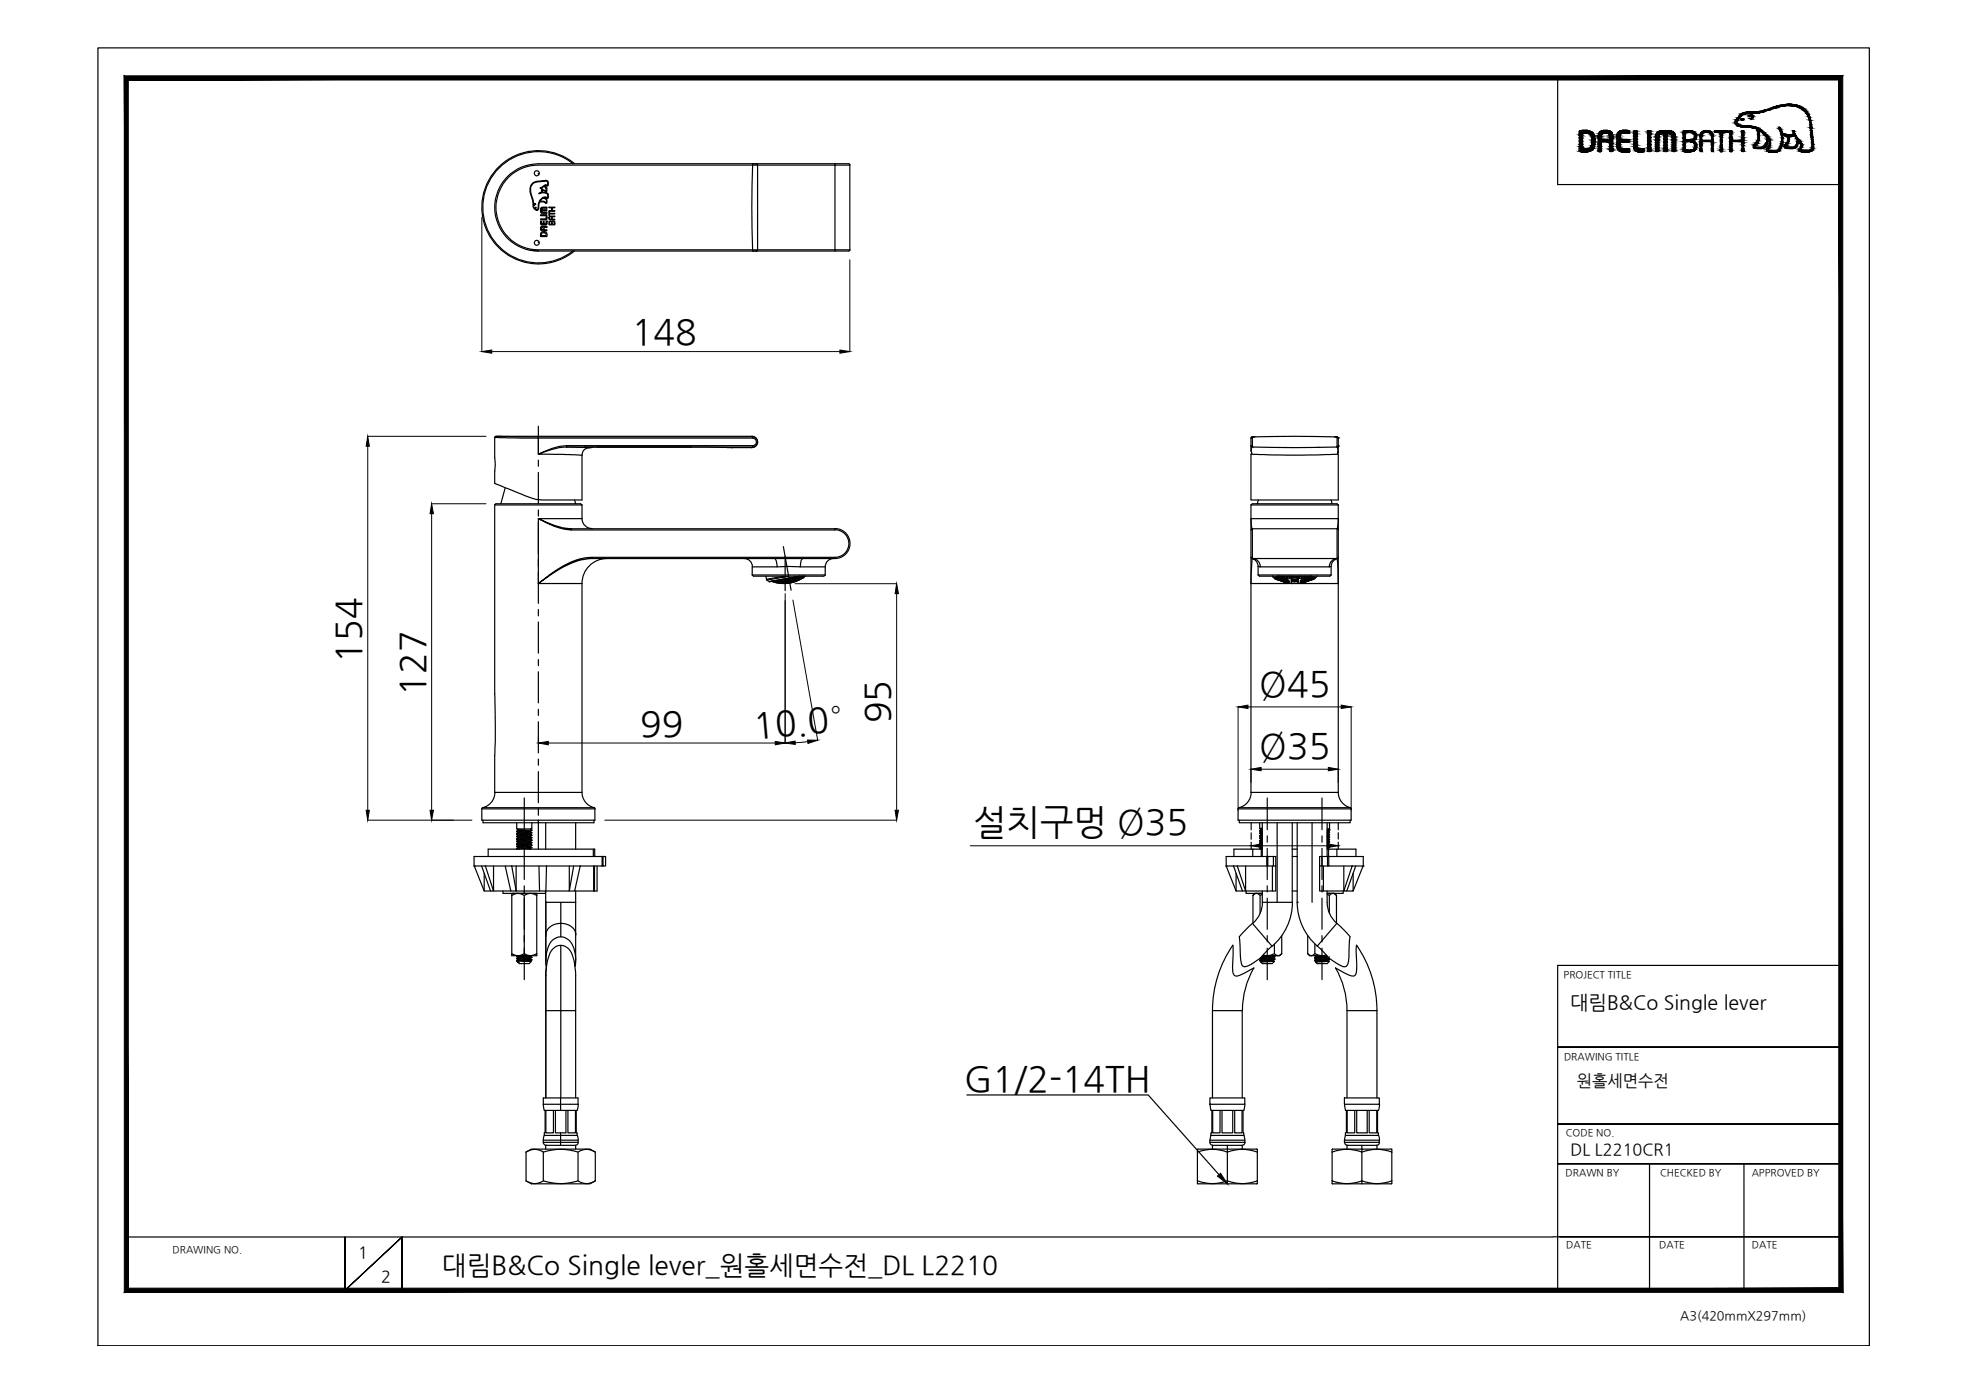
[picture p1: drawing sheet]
<svg xmlns="http://www.w3.org/2000/svg" width="420mm" height="297mm" viewBox="0 0 420 297" stroke-linecap="round" stroke-linejoin="round" font-family="sans-serif">
<defs><g id="words">
<g font-size="7.6">
<text x="134.8" y="73.5">148</text>
<text x="77" y="141.4" transform="rotate(-90 77 141.4)">154</text>
<text x="90.7" y="148.4" transform="rotate(-90 90.7 148.4)">127</text>
<text x="268.7" y="148.5">Ø45</text>
<text x="189.9" y="154.4" transform="rotate(-90 189.9 154.4)">95</text>
<text x="136.6" y="157.1">99</text>
<text x="161" y="157.5" transform="rotate(-5 161 157.5)">10.0°</text>
<text x="268.7" y="161.8">Ø35</text>
<text x="207.6" y="178">설치구멍 Ø35</text>
<text x="205.7" y="232.8">G1/2-14TH</text>
</g>
<text font-size="5.6" x="94.3" y="271.9">대림B&amp;Co Single lever_원홀세면수전_DL L2210</text>
<text font-size="4.2" x="335.1" y="215.3">대림B&amp;Co Single lever</text>
<g font-size="3.5">
<text x="336.5" y="231.7">원홀세면수전</text>
<text x="335.1" y="246.4">DL L2210CR1</text>
<text x="76.4" y="268.5">1</text>
<text x="81.3" y="273.6">2</text>
</g>
<text font-size="2.7" x="358.5" y="281.6">A3(420mmX297mm)</text>
<g font-size="2.1">
<text x="333.7" y="208.6">PROJECT TITLE</text>
<text x="333.7" y="226.2">DRAWING TITLE</text>
<text x="334.1" y="242.4">CODE NO.</text>
<text x="334.1" y="251">DRAWN BY</text>
<text x="354.2" y="251">CHECKED BY</text>
<text x="373.8" y="251">APPROVED BY</text>
<text x="36.8" y="267.4">DRAWING NO.</text>
<text x="334.2" y="266.4">DATE</text>
<text x="354.1" y="266.4">DATE</text>
<text x="373.8" y="266.4">DATE</text>
</g>
</g></defs>
<!-- layer: 0 -->
<g fill="#000" stroke="#000" stroke-width=".21">
<path d="M337.4 32.4h1.5zM337.5 32.4h1.4zM337.7 27.8h1zM345.6 32.3h2.2zM345.8 32.4h2zM345.9 27.9h1.9zM346.1 32.4h1.3zM346.3 27.8h.7zM346.7 28.5h1.1zM348.6 31.3h.8zM348.9 32.1h2zM349.8 32.4h.6z"/>
<path d="M354.8 27.9h1.2zM359.5 32.4h1.2zM359.7 27.9h.8zM360.7 28.3h1zM361.4 30.5h.5zM364 27.9h.3zM371.7 25.7h.1zM371.8 25.3l.3 .1zM371.7 25.3h.2zM371.8 25.4h.3zM372.1 27.1h2.6zM373.2 24.9h.2z"/>
<path d="M373.4 23.9h2.8zM373.7 23.9h2.5zM377 32.2h2.7zM379.6 27.1h.2zM381.4 22.2h.9zM382.1 29.1h.8zM382.7 28h.1zM383.5 30.1h.7zM386.1 32.1h.6zM386.5 31.9h.4zM102.8 75l2.1-.3v.7zM179.2 74.7l2.1 .3-2.1 .4z"/>
<path d="M78.5 93.1l.3 2.1h-.7zM92.1 107.5l.4 2.1h-.7zM191.3 124.6l.4 2.1h-.7zM114.9 158.6l2.1-.4v.7zM165.4 158.2l2.1 .4-2.1 .3zM167.5 158.6l2.2-.5v.7zM172.3 157.9l2.2 .1-2.1 .6zM264.2 150.8l2.1-.3v.7zM286.2 150.5l2.1 .3-2.1 .4zM78.1 172.9h.7l-.3 2.1zM91.8 172.9h.7l-.4 2.1zM191 172.9h.7l-.4 2.1z"/>
<path d="M266.9 164.1l2.2-.3v.7zM283.4 163.8l2.2 .3-2.2 .4zM267 180.5l2.1-.4v.7zM283.4 180.1l2.2 .4-2.2 .3zM259.8 251l.7-.6 1.4 2.2z"/>
<path d="M337 30.1h.7zM337 30.1h.7z"/>
<path d="M337 31.8h.7zM337 31.8h.7z"/>
<path d="M337.5 32.4h1.2zM337.7 32.4h1z"/>
<path d="M337 28.5h.7zM337 28.5h.7z"/>
<path d="M337 28.5l.7 .1v-.1zM337 28.5l.7 .1h-.7z"/>
<path d="M337 28.6l.7 .1zM337 28.6l.7 .1z"/>
<path d="M337 28.7l.7 .1zM337 28.7l.7 .1z"/>
<path d="M337 28.8l.7 .2v-.2zM337 28.8l.7 .2h-.7z"/>
<path d="M337 29l.7 .4v-.4zM337 29l.7 .4h-.7z"/>
<path d="M337 29.4l.7 .1v-.1zM337 29.4l.7 .1h-.7z"/>
<path d="M337 29.5l.7 .6v-.6zM337 29.5l.7 .6h-.7z"/>
<path d="M337 30.1l.7 .6v-.6zM337 30.1l.7 .6h-.7z"/>
<path d="M337 30.7l.7 .1zM337 30.7l.7 .1z"/>
<path d="M337 30.8l.7 .5v-.5zM337 30.8l.7 .5h-.7z"/>
<path d="M337 31.3l.7 .2v-.2zM337 31.3l.7 .2h-.7z"/>
<path d="M337 31.5h.7zM337 31.5h.7z"/>
<path d="M337 31.5l.7 .1v-.1zM337 31.5l.7 .1h-.7z"/>
<path d="M337 31.6l.7 .2v-.2zM337 31.6l.7 .2h-.7zM337 31.8h.7zM337 31.8h.7z"/>
<path d="M337 31.8h.9zM337 31.8h.9z"/>
<path d="M337 31.8h1.1zM337 31.8h1.1z"/>
<path d="M337 28.4h1.2zM337 28.4h1.4z"/>
<path d="M337 28.4h1.2zM337 28.4l.7 .1zM337 28.5h.7zM337 28.5h.7z"/>
<path d="M337 31.8h1.3zM337 31.8h1.3z"/>
<path d="M337 28.4h1.4zM337 28.4h1.4z"/>
<path d="M338.4 31.8h1.6zM338.4 31.8h1.6z"/>
<path d="M337 31.8h1.4zM337 31.8h1.4z"/>
<path d="M337.7 27.8h1.2zM337.5 27.8h1.4z"/>
<path d="M337.5 27.8l1.4 .1zM337.4 27.9h1.5z"/>
<path d="M337.4 27.9h1.6zM337.2 27.9h1.8z"/>
<path d="M337.2 32.4h1.7zM337.2 32.4h1.7zM337.4 32.4h1.5z"/>
<path d="M337.2 27.9l2 .1zM337.2 27.9l2 .1h-2.1z"/>
<path d="M337.1 28h2.2zM337 28h2.3z"/>
<path d="M337.1 32.3h2.1zM337.1 32.3l1.8 .1z"/>
<path d="M337 28l2.6 .1-.3-.1zM337 28l2.6 .1h-2.6zM337 28.1h2.6zM337 28.1h2.6z"/>
<path d="M337 32.3h2.3zM337 32.3h2.2z"/>
<path d="M337 28.1l2.7 .1zM337 28.1l2.7 .1z"/>
<path d="M337 32.1l2.3 .2 .3-.2zM337 32.1l2.3 .2h-2.3z"/>
<path d="M337 28.2l2.8 .1-.1-.1zM337 28.2l2.8 .1h-2.8zM337 28.3h2.8zM337 28.3h2.8z"/>
<path d="M337 32.1h2.7zM337 32.1h2.6zM337 32.1h2.6zM337 32.1h2.6z"/>
<path d="M337 28.3l3 .1-.2-.1zM337 28.3l3 .1h-3z"/>
<path d="M337 31.9l2.8 .1zM337 31.9l2.8 .1z"/>
<path d="M337 32l2.7 .1 .1-.1zM337 32l2.7 .1h-2.7z"/>
<path d="M338.4 28.4h1.6zM338.4 28.4h1.6z"/>
<path d="M338.4 28.4l1.6 .1zM338.4 28.4l1.6 .1z"/>
<path d="M338.7 31.8h1.3zM338.4 31.8h1.6z"/>
<path d="M337 31.8l2.8 .1 .2-.1zM337 31.8l2.8 .1h-2.8z"/>
<path d="M338.8 28.5l1.2 .1v-.1zM338.8 28.5l1.2 .1z"/>
<path d="M338.9 31.7h1.1zM338.7 31.8h1.3z"/>
<path d="M339.1 28.6h1zM339.1 28.6h1z"/>
<path d="M339.1 31.7h.9zM338.9 31.7h1.1z"/>
<path d="M339.2 28.6l1 .2-.1-.2zM339.2 28.6l1 .2h-.8z"/>
<path d="M339.2 31.6h.9zM339.1 31.7h.9z"/>
<path d="M339.3 31.5l.8 .1v-.1zM339.3 31.5l.8 .1h-.9z"/>
<path d="M339.4 28.8l.8 .1zM339.4 28.8l.8 .1z"/>
<path d="M339.5 28.9l.8 .2-.1-.2zM339.5 28.9l.8 .2h-.8z"/>
<path d="M339.5 31.3h.7zM339.5 31.3h.7z"/>
<path d="M339.4 31.3l.7 .2 .1-.2zM339.4 31.3l.7 .2h-.8z"/>
<path d="M339.5 29.1l.8 .2v-.2zM339.5 29.1l.8 .2h-.7z"/>
<path d="M339.5 31.1l.7 .2 .1-.2zM339.5 31.1l.7 .2h-.7z"/>
<path d="M339.6 29.3l.7 .3v-.3zM339.6 29.3l.7 .3h-.7z"/>
<path d="M339.6 30.8l.7 .2v-.2zM339.6 30.8l.7 .2h-.7z"/>
<path d="M339.6 31l.7 .1v-.1zM339.6 31l.7 .1h-.8z"/>
<path d="M339.6 29.6l.7 .1v-.1zM339.6 29.6l.7 .1h-.7z"/>
<path d="M339.6 29.7h.7zM339.6 29.7h.7zM339.6 29.7h.7zM339.6 29.7h.7zM339.6 29.7h.7zM339.6 29.7h.7zM339.6 29.7h.7zM339.6 29.7h.7zM339.6 29.7h.7zM339.6 29.7h.7z"/>
<path d="M339.6 29.7l.7 .2v-.2zM339.6 29.7l.7 .2h-.7z"/>
<path d="M339.6 29.9h.7zM339.6 29.9h.7z"/>
<path d="M339.6 29.9l.7 .2v-.2zM339.6 29.9l.7 .2h-.7z"/>
<path d="M339.6 30.1l.7 .3v-.3zM339.6 30.1l.7 .3h-.7zM339.6 30.4h.7zM339.6 30.4h.7z"/>
<path d="M339.6 30.4l.7 .1v-.1zM339.6 30.4l.7 .1h-.7zM339.6 30.5h.7zM339.6 30.5h.7zM339.6 30.5h.7zM339.6 30.5h.7z"/>
<path d="M339.6 30.5l.7 .3v-.3zM339.6 30.5l.7 .3h-.7z"/>
<path d="M341 29.4h.7zM341 29.4h.7z"/>
<path d="M341 32.2h.7zM341 32.2h.7zM341 32.2h.7zM341 32.2h.7z"/>
<path d="M341.2 32.4h.5zM341.2 32.4h.4z"/>
<path d="M341.1 32.3h.6zM341.1 32.3l.6 .1z"/>
<path d="M341 28.9l.7 .2v-.2zM341 28.9l.7 .2h-.7z"/>
<path d="M341 29.1h.7zM341 29.1h.7z"/>
<path d="M341 29.1l.7 .1zM341 29.1l.7 .1z"/>
<path d="M341 29.2h.7zM341 29.2h.7z"/>
<path d="M341 29.2l.7 .2v-.2zM341 29.2l.7 .2h-.7z"/>
<path d="M341 29.4l.7 .2v-.2zM341 29.4l.7 .2h-.7zM341 29.6h.7zM341 29.6h.7z"/>
<path d="M341 29.6l.7 .1zM341 29.6l.7 .1z"/>
<path d="M341 30.4l.7 .1zM341 30.4l.7 .1z"/>
<path d="M341 30.5l.7 .1v-.1zM341 30.5l.7 .1h-.7z"/>
<path d="M341 30.6l.7 .1zM341 30.6l.7 .1z"/>
<path d="M341 30.7l.7 .1v-.1zM341 30.7l.7 .1h-.7z"/>
<path d="M341 30.8l.7 .4v-.4zM341 30.8l.7 .4h-.7z"/>
<path d="M341 31.2l.7 .1zM341 31.2l.7 .1z"/>
<path d="M341 31.3l.7 .4v-.4zM341 31.3l.7 .4h-.7z"/>
<path d="M341 31.7l.7 .1zM341 31.7l.7 .1z"/>
<path d="M341 31.8l.7 .1v-.1zM341 31.8l.7 .1h-.7z"/>
<path d="M341 31.9l.7 .1zM341 31.9l.7 .1z"/>
<path d="M341 32l.7 .1zM341 32l.7 .1z"/>
<path d="M341 32.1h.7zM341 32.1h.7z"/>
<path d="M341 32.1h.7zM341 32.1h.7z"/>
<path d="M341 32.1l.7 .1zM341 32.1l.7 .1z"/>
<path d="M341 32.2h.7zM341 32.2h.7z"/>
<path d="M341.1 32.2h.6zM341.1 32.2l.6 .1z"/>
<path d="M341.1 28.8h.7zM341.1 28.8h.7z"/>
<path d="M341.1 28.8l.6 .1 .1-.1zM341.1 28.8l.6 .1h-.7z"/>
<path d="M341 30.3h.8zM341 30.3l.7 .1z"/>
<path d="M341.1 28.5h.8zM341.1 28.5h.9z"/>
<path d="M341.1 28.5l.7 .3 .1-.3zM341.1 28.5l.7 .3h-.7z"/>
<path d="M341.2 28.5h.9zM341.2 28.5h1.2z"/>
<path d="M341.2 28.5h.9zM341.2 28.5h.8z"/>
<path d="M342.4 27.8h.7zM342.1 27.8h1z"/>
<path d="M342.1 27.8l1.3 .1zM341.8 27.9h1.6z"/>
<path d="M341.8 27.9l1.8 .1-.2-.1zM341.6 28l.2-.1 1.8 .1z"/>
<path d="M343.4 29.6h.8zM343.4 29.6h.8z"/>
<path d="M343.4 30.7h.8zM343.4 30.7h.8z"/>
<path d="M343.4 31.9h.8zM343.4 31.9h.8z"/>
<path d="M341.6 28l2.2 .1-.2-.1zM341.4 28.1l.2-.1 2.2 .1z"/>
<path d="M341.4 28.1l2.6 .2-.2-.2zM341.4 28.1l2.6 .2h-2.8z"/>
<path d="M341.2 28.3l2.8 .2v-.2zM341.2 28.3l2.8 .2h-2.8z"/>
<path d="M342.8 28.5h1.3zM342.8 28.5h1.3z"/>
<path d="M343.1 28.5h1zM343.1 28.5h1z"/>
<path d="M343.2 28.5h.9zM343.2 28.5h.9z"/>
<path d="M343.3 28.5l.8 .3v-.3zM343.3 28.5l.8 .3h-.7z"/>
<path d="M343.5 32.3h.6zM343.5 32.3h.6z"/>
<path d="M343.5 32.3h.6zM343.5 32.3l.5 .1z"/>
<path d="M343.4 28.8h.8zM343.4 28.8h.8z"/>
<path d="M343.4 28.8l.8 .1v-.1zM343.4 28.8l.8 .1h-.8z"/>
<path d="M343.4 28.9l.8 .2v-.2zM343.4 28.9l.8 .2h-.8z"/>
<path d="M343.4 29.1h.8zM343.4 29.1h.8z"/>
<path d="M343.4 29.1l.8 .1zM343.4 29.1l.8 .1z"/>
<path d="M343.4 29.2h.8zM343.4 29.2h.8z"/>
<path d="M343.4 29.2l.8 .2v-.2zM343.4 29.2l.8 .2h-.8zM343.4 29.4h.8zM343.4 29.4h.8z"/>
<path d="M343.4 29.4l.8 .2v-.2zM343.4 29.4l.8 .2h-.8z"/>
<path d="M343.4 29.6l.8 .1zM343.4 29.6l.8 .1z"/>
<path d="M341 29.7l3.2 .4v-.4zM341 29.7l3.2 .4h-3.2z"/>
<path d="M341 30.1l3.2 .2v-.2zM341 30.1l3.2 .2h-3.2z"/>
<path d="M343.4 30.3l.8 .2v-.2zM343.4 30.3l.8 .2h-.8z"/>
<path d="M343.4 30.5l.8 .2v-.2zM343.4 30.5l.8 .2h-.8z"/>
<path d="M343.4 30.7l.8 .5v-.5zM343.4 30.7l.8 .5h-.8z"/>
<path d="M343.4 31.2l.8 .1zM343.4 31.2l.8 .1z"/>
<path d="M343.4 31.3l.8 .3v-.3zM343.4 31.3l.8 .3h-.8z"/>
<path d="M343.4 31.6l.8 .1zM343.4 31.6l.8 .1z"/>
<path d="M343.4 31.7l.8 .2v-.2zM343.4 31.7l.8 .2h-.8z"/>
<path d="M343.4 31.9l.8 .2v-.2zM343.4 31.9l.8 .2h-.8z"/>
<path d="M343.4 32.1h.8zM343.4 32.1h.8z"/>
<path d="M343.4 32.1h.8zM343.4 32.1h.8z"/>
<path d="M343.4 32.1l.8 .1zM343.4 32.1l.8 .1z"/>
<path d="M343.4 32.2l.7 .1 .1-.1zM343.4 32.2l.7 .1h-.6z"/>
<path d="M345 28.8l.8 .2v-.2zM345 28.8l.8 .2h-.8z"/>
<path d="M345 29h.8zM345 29h.8zM345 29h.8zM345 29h.8z"/>
<path d="M345 29l.8 .1zM345 29l.8 .1zM345 29.1h.8zM345 29.1h.8z"/>
<path d="M345 29.1l.8 .3v-.3zM345 29.1l.8 .3h-.8zM345 29.4h.8zM345 29.4h.8z"/>
<path d="M345 29.4l.8 .2v-.2zM345 29.4l.8 .2h-.8z"/>
<path d="M345 29.6l.8 .1v-.1zM345 29.6l.8 .1h-.8zM345 29.7h.8zM345 29.7h.8z"/>
<path d="M345 29.7h.8zM345 29.7h.8z"/>
<path d="M345 30.3l.8 .1zM345 30.3l.8 .1z"/>
<path d="M345 30.4l.8 .1zM345 30.4l.8 .1z"/>
<path d="M345 30.5h.8zM345 30.5h.8z"/>
<path d="M345 30.5l.8 .3v-.3zM345 30.5l.8 .3h-.8z"/>
<path d="M345 30.8l.8 .1zM345 30.8l.8 .1z"/>
<path d="M345 30.9l.8 .2v-.2zM345 30.9l.8 .2h-.8zM345 31.1h.8zM345 31.1h.8z"/>
<path d="M345 31.1l.8 .1zM345 31.1l.8 .1zM345 31.2h.8zM345 31.2h.8z"/>
<path d="M345 31.2l.8 .1zM345 31.2l.8 .1z"/>
<path d="M345 31.3l.8 .2v-.2zM345 31.3l.8 .2h-.8z"/>
<path d="M345 31.5h.8zM345 31.5h.8z"/>
<path d="M345.1 28.7h.7zM345.1 28.7h.7z"/>
<path d="M345.1 28.7h.7zM345.1 28.7l.7 .1z"/>
<path d="M345.1 31.5l.7 .1v-.1zM345.1 31.5l.7 .1h-.7z"/>
<path d="M345.1 31.6l1 .1zM345.1 31.6l1 .1z"/>
<path d="M345.1 28.5l.7 .2 .1-.2zM345.1 28.5l.7 .2h-.7z"/>
<path d="M345.1 28.5h1zM345.1 28.5h.8z"/>
<path d="M345.1 31.7l1.1 .1zM345.1 31.7l1.1 .1zM345.1 31.8h1.1zM345.1 31.8h1.1z"/>
<path d="M346.1 32.4h1zM346.3 32.4h.8z"/>
<path d="M345.1 28.5h1.2zM345.1 28.5h1.2z"/>
<path d="M345.1 28.5h1.2zM345.1 28.5h1z"/>
<path d="M345.1 28.5h1.2zM345.1 28.5h1.3z"/>
<path d="M345.1 28.5h1.3zM345.1 28.5h1.3zM345.1 28.5h1.3zM345.1 28.5h1.3z"/>
<path d="M345.1 31.8h1.3zM345.1 31.8h1.3z"/>
<path d="M346.3 27.8h1zM346.1 27.8h1.2z"/>
<path d="M346.1 27.8h1.3zM346.1 27.8h1.3z"/>
<path d="M346.1 27.8l1.5 .1zM346 27.9h1.6z"/>
<path d="M347.5 28.5h.3zM347.5 28.5h.3z"/>
<path d="M345 29.7l2.7 .1zM345 29.7l2.7 .1z"/>
<path d="M346 27.9h1.8zM345.9 27.9h1.9zM345.8 27.9h2z"/>
<path d="M346.1 32.4h1.5zM346.1 32.4h1.3zM346.1 32.4h1.3z"/>
<path d="M345 29.8l2.8 .1-.1-.1zM345 29.8l2.8 .1h-2.8z"/>
<path d="M345 30.3h2.7zM345 30.3h2.5z"/>
<path d="M346 32.4h1.7zM346 32.4h1.6z"/>
<path d="M345.8 27.9l2 .1zM345.6 28h2.2z"/>
<path d="M345.6 28h2.2zM345.6 28h2.2z"/>
<path d="M345.6 28l2.2 .1v-.1zM345.4 28.1l.2-.1 2.2 .1z"/>
<path d="M345.4 28.1l2.4 .1zM345.4 28.1l2.4 .1z"/>
<path d="M345.3 28.2l2.5 .1zM345.3 28.2l2.5 .1h-2.5z"/>
<path d="M345.3 28.3l2.5 .1v-.1zM345.3 28.3l2.5 .1h-2.6z"/>
<path d="M345.2 28.4l2.6 .1zM345.2 28.4l2.6 .1z"/>
<path d="M346.4 28.5h1.4zM346.4 28.5h1.4z"/>
<path d="M346.5 28.5h1.3zM346.5 28.5h1.3zM346.7 28.5h1.1z"/>
<path d="M347.1 28.5h.7zM347.1 28.5h.7z"/>
<path d="M345 29.9l2.8 .2v-.2zM345 29.9l2.8 .2h-2.8z"/>
<path d="M345 30.1l2.8 .1zM345 30.1l2.8 .1z"/>
<path d="M345 30.2l2.7 .1 .1-.1zM345 30.2l2.7 .1h-2.7z"/>
<path d="M345.1 31.8h2.7zM345.1 31.8h2.7z"/>
<path d="M345.1 31.8l2.7 .1zM345.1 31.8l2.7 .1z"/>
<path d="M345.2 31.9l2.6 .1zM345.2 31.9l2.6 .1z"/>
<path d="M345.3 32l2.5 .1zM345.3 32l2.5 .1z"/>
<path d="M345.3 32.1h2.5zM345.3 32.1h2.5z"/>
<path d="M345.4 32.1l2.4 .2v-.2zM345.4 32.1l2.4 .2h-2.2zM345.6 32.3h2.2z"/>
<path d="M345.6 32.3l2.2 .1zM345.6 32.3l2.2 .1zM345.8 32.4h2z"/>
<path d="M345.8 32.4h2zM345.8 32.4h2z"/>
<path d="M346 32.4h1.8zM346 32.4h1.7z"/>
<path d="M348.8 27.9h.5zM348.7 27.9h.6z"/>
<path d="M348.7 27.9l.7 .1-.1-.1zM348.7 27.9l.7 .1h-.8z"/>
<path d="M348.6 28l.8 .1zM348.6 28l.8 .1zM348.6 28.1h.8zM348.6 28.1h.8z"/>
<path d="M348.6 28.1l.8 .1v-.1zM348.6 28.1l.8 .1h-.8zM348.6 28.2h.8zM348.6 28.2h.8z"/>
<path d="M348.6 28.2l.8 .1v-.1zM348.6 28.2l.8 .1h-.8z"/>
<path d="M348.6 28.3l.8 .1zM348.6 28.3l.8 .1z"/>
<path d="M348.6 28.4l.8 .1v-.1zM348.6 28.4l.8 .1h-.8zM348.6 28.5h.8zM348.6 28.5h.8z"/>
<path d="M348.6 28.5l.8 .6v-.6zM348.6 28.5l.8 .6h-.8z"/>
<path d="M348.6 29.1h.8zM348.6 29.1h.8z"/>
<path d="M348.6 29.1l.8 .5v-.5zM348.6 29.1l.8 .5h-.8z"/>
<path d="M348.6 29.6l.8 .1zM348.6 29.6l.8 .1z"/>
<path d="M348.6 29.7l.8 .5v-.5zM348.6 29.7l.8 .5h-.8z"/>
<path d="M348.6 30.2l.8 .1zM348.6 30.2l.8 .1z"/>
<path d="M348.6 30.3l.8 .4v-.4zM348.6 30.3l.8 .4h-.8z"/>
<path d="M348.6 30.7l.8 .1zM348.6 30.7l.8 .1z"/>
<path d="M348.6 30.8l.8 .2v-.2zM348.6 30.8l.8 .2h-.8z"/>
<path d="M348.6 31h.8zM348.6 31h.8z"/>
<path d="M348.6 31l.8 .1v-.1zM348.6 31l.8 .1h-.8z"/>
<path d="M348.6 31.1l.8 .1zM348.6 31.1l.8 .1z"/>
<path d="M348.6 31.2h.8zM348.6 31.2h.8z"/>
<path d="M348.6 31.2l.8 .1zM348.6 31.2l.8 .1zM348.6 31.3h.8z"/>
<path d="M348.6 31.3h.8zM348.6 31.3h.8z"/>
<path d="M348.6 31.3l.8 .2v-.2zM348.6 31.3l.8 .2h-.8z"/>
<path d="M348.6 31.5l.8 .1v-.1zM348.6 31.5l.8 .1h-.8z"/>
<path d="M348.6 31.6h.8zM348.6 31.6h.8z"/>
<path d="M348.6 31.6l1 .1zM348.6 31.6l1 .1z"/>
<path d="M348.7 31.7l1 .1zM348.7 31.7l1 .1z"/>
<path d="M349.8 32.4h.5zM349.9 32.4h.4z"/>
<path d="M348.7 31.8h1.3zM348.7 31.8h1.3z"/>
<path d="M349.5 32.4h1.1zM349.5 32.4h.9z"/>
<path d="M349.4 32.4h1.3zM349.4 32.4h1.3z"/>
<path d="M349.4 32.4h1.3zM349.4 32.4h1.2z"/>
<path d="M348.7 31.8h2.2zM348.7 31.8h2.2z"/>
<path d="M349.4 32.4h1.4zM349.4 32.4h1.5z"/>
<path d="M349.4 32.4h1.4zM349.4 32.4h1.3z"/>
<path d="M348.7 31.8h2.2zM348.7 31.8h2.2z"/>
<path d="M348.7 31.8l2.2 .1zM348.7 31.8l2.2 .1z"/>
<path d="M348.8 31.9l2.1 .2v-.2zM348.8 31.9l2.1 .2h-2zM348.9 32.1h2z"/>
<path d="M348.9 32.1l2 .1v-.1zM348.9 32.1l2 .1h-1.8z"/>
<path d="M349.1 32.2l1.8 .1zM349.1 32.2l1.8 .1z"/>
<path d="M349.1 32.3h1.8zM349.1 32.3h1.8z"/>
<path d="M349.3 32.3l1.6 .1zM349.3 32.3l1.6 .1z"/>
<path d="M351.8 27.9h.4zM351.6 27.9h.6zM351.6 27.9h.6zM351.6 27.9h.6z"/>
<path d="M351.6 27.9l.7 .1-.1-.1zM351.6 27.9l.7 .1h-.7z"/>
<path d="M351.6 32.3h.6zM351.6 32.3l.5 .1z"/>
<path d="M351.6 28l.7 .1zM351.6 28l.7 .1z"/>
<path d="M351.6 28.1l.7 .1v-.1zM351.6 28.1l.7 .1h-.7z"/>
<path d="M351.6 28.2l.7 .2v-.2zM351.6 28.2l.7 .2h-.7z"/>
<path d="M351.6 28.4l.7 .3v-.3zM351.6 28.4l.7 .3h-.7z"/>
<path d="M351.6 28.7l.7 .7v-.7zM351.6 28.7l.7 .7h-.7z"/>
<path d="M351.6 29.4l.7 .7v-.7zM351.6 29.4l.7 .7h-.7z"/>
<path d="M351.6 30.1l.7 .8v-.8zM351.6 30.1l.7 .8h-.7z"/>
<path d="M351.6 30.9l.7 .7v-.7zM351.6 30.9l.7 .7h-.7z"/>
<path d="M351.6 31.6l.7 .2v-.2zM351.6 31.6l.7 .2h-.7z"/>
<path d="M351.6 31.8l.7 .2v-.2zM351.6 31.8l.7 .2h-.7z"/>
<path d="M351.6 32l.7 .1v-.1zM351.6 32l.7 .1h-.7z"/>
<path d="M351.6 32.1l.7 .1zM351.6 32.1l.7 .1z"/>
<path d="M351.6 32.2l.6 .1 .1-.1zM351.6 32.2l.6 .1h-.6zM351.6 32.3h.6zM351.6 32.3h.6z"/>
<path d="M353.3 29.7h.7zM353.3 29.7h.7z"/>
<path d="M353.3 29.7h.7zM353.3 29.7h.7z"/>
<path d="M353.3 31.4h.7zM353.3 31.4h.7z"/>
<path d="M353.3 32.1h.7zM353.3 32.1h.7z"/>
<path d="M353.3 32.1h.7zM353.3 32.1h.7z"/>
<path d="M353.3 32.3h.6zM353.3 32.3h.6z"/>
<path d="M353.3 32.3h.6zM353.3 32.3l.5 .1z"/>
<path d="M353.3 29.4l.7 .2v-.2zM353.3 29.4l.7 .2h-.7z"/>
<path d="M353.3 29.6l.7 .1zM353.3 29.6l.7 .1z"/>
<path d="M353.3 29.7h.7zM353.3 29.7h.7z"/>
<path d="M353.3 29.7l.7 .1zM353.3 29.7l.7 .1z"/>
<path d="M353.3 29.8l.7 .2v-.2zM353.3 29.8l.7 .2h-.7z"/>
<path d="M353.3 30l.7 .1zM353.3 30l.7 .1z"/>
<path d="M353.3 30.1l.7 .4v-.4zM353.3 30.1l.7 .4h-.7z"/>
<path d="M353.3 30.5h.7zM353.3 30.5h.7z"/>
<path d="M353.3 30.5l.7 .4v-.4zM353.3 30.5l.7 .4h-.7z"/>
<path d="M353.3 30.9l.7 .1zM353.3 30.9l.7 .1z"/>
<path d="M353.3 31l.7 .4v-.4zM353.3 31l.7 .4h-.7z"/>
<path d="M353.3 31.4l.7 .4v-.4zM353.3 31.4l.7 .4h-.7z"/>
<path d="M353.3 31.8h.7zM353.3 31.8h.7z"/>
<path d="M353.3 31.8l.7 .3v-.3zM353.3 31.8l.7 .3h-.7z"/>
<path d="M353.3 32.1h.7zM353.3 32.1h.7z"/>
<path d="M353.3 32.1l.7 .1zM353.3 32.1l.7 .1z"/>
<path d="M353.3 32.2l.6 .1 .1-.1zM353.3 32.2l.6 .1h-.6z"/>
<path d="M353.3 29.1h.7zM353.3 29.1h.7z"/>
<path d="M353.3 29.1l.7 .3v-.3zM353.3 29.1l.7 .3h-.7z"/>
<path d="M353.3 28.8l.7 .3 .1-.3zM353.3 28.8l.7 .3h-.7z"/>
<path d="M353.3 28.7h.8zM353.3 28.7h.8z"/>
<path d="M353.3 28.7l.8 .1v-.1zM353.3 28.7l.8 .1h-.8z"/>
<path d="M353.4 28.6h.9zM353.4 28.6l.7 .1h-.8z"/>
<path d="M353.4 28.5h1.1zM353.4 28.5l.9 .1z"/>
<path d="M353.4 28.5h1.3zM353.4 28.5h1.4z"/>
<path d="M353.4 28.5h1.3zM353.4 28.5h1.1z"/>
<path d="M355 28.5h2.4zM355 28.5h2.4z"/>
<path d="M353.5 28.5h1.5zM353.4 28.5h1.4z"/>
<path d="M355 29.7h.8zM355 29.7h.8z"/>
<path d="M355.1 32.3h.6zM355.1 32.3h.6z"/>
<path d="M355.1 32.3h.6zM355.1 32.3l.5 .1z"/>
<path d="M355 28.5h.8zM355 28.5h.8zM355 28.5h.8zM355 28.5h.8z"/>
<path d="M355 28.5l.8 .2v-.2zM355 28.5l.8 .2h-.8zM355 28.7h.8zM355 28.7h.8z"/>
<path d="M355 28.7l.8 .1v-.1zM355 28.7l.8 .1h-.8z"/>
<path d="M355 28.8l.8 .1zM355 28.8l.8 .1z"/>
<path d="M355 28.9l.8 .2v-.2zM355 28.9l.8 .2h-.8zM355 29.1h.8zM355 29.1h.8z"/>
<path d="M355 29.1l.8 .6v-.6zM355 29.1l.8 .6h-.8z"/>
<path d="M355 29.7l.8 .7v-.7zM355 29.7l.8 .7h-.8zM355 30.4h.8zM355 30.4h.8z"/>
<path d="M355 30.4l.8 .6v-.6zM355 30.4l.8 .6h-.8zM355 31h.8zM355 31h.8z"/>
<path d="M355 31l.8 .6v-.6zM355 31l.8 .6h-.8z"/>
<path d="M355 31.6h.8zM355 31.6h.8z"/>
<path d="M355 31.6l.8 .2v-.2zM355 31.6l.8 .2h-.8zM355 31.8h.8zM355 31.8h.8z"/>
<path d="M355 31.8l.8 .2v-.2zM355 31.8l.8 .2h-.8zM355 32h.8zM355 32h.8z"/>
<path d="M355 32l.8 .1v-.1zM355 32l.8 .1h-.8zM355 32.1h.8zM355 32.1h.8z"/>
<path d="M355 32.1l.8 .1zM355 32.1l.8 .1z"/>
<path d="M355 32.2l.7 .1 .1-.1zM355 32.2l.7 .1h-.6z"/>
<path d="M354.8 27.9h1.6zM354.4 27.9h2z"/>
<path d="M354.4 27.9l2.4 .1zM354 28h2.8z"/>
<path d="M354 28l3.1 .2-.3-.2zM353.7 28.2l.3-.2 3.1 .2z"/>
<path d="M356.8 29.7h.8zM356.8 29.7h.8z"/>
<path d="M356.8 29.7h.8zM356.8 29.7h.8z"/>
<path d="M356.8 31.4h.8zM356.8 31.4h.8z"/>
<path d="M356.8 32.1h.8zM356.8 32.1h.8z"/>
<path d="M356.8 32.1h.8zM356.8 32.1h.8z"/>
<path d="M356.9 32.3h.6zM356.9 32.3h.6z"/>
<path d="M353.7 28.2l3.6 .2-.2-.2zM353.7 28.2l3.6 .2h-3.8z"/>
<path d="M353.5 28.4l3.9 .1-.1-.1zM353.5 28.4l3.9 .1h-3.9z"/>
<path d="M355.8 28.5h1.6zM355.8 28.5h1.6z"/>
<path d="M356.1 28.5h1.3zM356.1 28.5h1.3z"/>
<path d="M356.3 28.5l1.1 .1zM356.3 28.5l1.1 .1z"/>
<path d="M356.5 28.6l.9 .1zM356.5 28.6l.9 .1zM356.6 28.7h.8zM356.6 28.7h.8z"/>
<path d="M356.6 28.7l.9 .1-.1-.1zM356.6 28.7l.9 .1h-.8z"/>
<path d="M356.7 28.8l.8 .3v-.3zM356.7 28.8l.8 .3h-.7z"/>
<path d="M356.9 32.3h.6zM356.9 32.3l.5 .1z"/>
<path d="M356.8 29.1h.7zM356.8 29.1h.7z"/>
<path d="M356.8 29.1l.7 .3v-.3zM356.8 29.1l.7 .3h-.7z"/>
<path d="M356.8 29.4l.8 .2-.1-.2zM356.8 29.4l.8 .2h-.8z"/>
<path d="M356.8 29.6l.8 .1zM356.8 29.6l.8 .1z"/>
<path d="M356.8 29.7h.8zM356.8 29.7h.8z"/>
<path d="M356.8 29.7l.8 .1zM356.8 29.7l.8 .1z"/>
<path d="M356.8 29.8l.8 .2v-.2zM356.8 29.8l.8 .2h-.8z"/>
<path d="M356.8 30l.8 .1zM356.8 30l.8 .1z"/>
<path d="M356.8 30.1l.8 .4v-.4zM356.8 30.1l.8 .4h-.8z"/>
<path d="M356.8 30.5h.8zM356.8 30.5h.8z"/>
<path d="M356.8 30.5l.8 .4v-.4zM356.8 30.5l.8 .4h-.8z"/>
<path d="M356.8 30.9l.8 .1zM356.8 30.9l.8 .1z"/>
<path d="M356.8 31l.8 .4v-.4zM356.8 31l.8 .4h-.8z"/>
<path d="M356.8 31.4l.8 .4v-.4zM356.8 31.4l.8 .4h-.8z"/>
<path d="M356.8 31.8h.8zM356.8 31.8h.8z"/>
<path d="M356.8 31.8l.8 .3v-.3zM356.8 31.8l.8 .3h-.8z"/>
<path d="M356.8 32.1h.8zM356.8 32.1h.8z"/>
<path d="M356.8 32.1l.8 .1zM356.8 32.1l.8 .1z"/>
<path d="M356.8 32.2l.7 .1 .1-.1zM356.8 32.2l.7 .1h-.6z"/>
<path d="M359.5 32.4h1zM359.7 32.4h.8z"/>
<path d="M359.2 28.3h.4zM359.2 28.3h.4z"/>
<path d="M359.2 28.3h.4zM359.2 28.3h.4z"/>
<path d="M359.2 28.3l.4 .2v-.2zM359.2 28.3l.4 .2h-.4z"/>
<path d="M359.2 28.5h.4zM359.2 28.5h.4z"/>
<path d="M359.2 28.5l.4 .2v-.2zM359.2 28.5l.4 .2h-.4z"/>
<path d="M359.2 28.7l.4 .4v-.4zM359.2 28.7l.4 .4h-.4z"/>
<path d="M359.2 29.1l.4 .3v-.3zM359.2 29.1l.4 .3h-.4z"/>
<path d="M359.2 29.4l.4 .2v-.2zM359.2 29.4l.4 .2h-.4z"/>
<path d="M359.2 29.6l.4 .2v-.2zM359.2 29.6l.4 .2h-.4z"/>
<path d="M359.2 29.8l.4 .1zM359.2 29.8l.4 .1z"/>
<path d="M359.2 30.2l.4 .1zM359.2 30.2l.4 .1z"/>
<path d="M359.2 30.3l.4 .2v-.2zM359.2 30.3l.4 .2h-.4z"/>
<path d="M359.2 30.5l.4 .4v-.4zM359.2 30.5l.4 .4h-.4z"/>
<path d="M359.2 30.9l.4 .2v-.2zM359.2 30.9l.4 .2h-.4z"/>
<path d="M359.2 31.1l.4 .5v-.5zM359.2 31.1l.4 .5h-.4z"/>
<path d="M359.2 31.6l.4 .2v-.2zM359.2 31.6l.4 .2h-.4z"/>
<path d="M359.2 31.8h.4zM359.2 31.8h.4z"/>
<path d="M359.2 31.8l.4 .1v-.1zM359.2 31.8l.4 .1h-.4z"/>
<path d="M359.2 31.9l.4 .1zM359.2 31.9l.4 .1zM359.2 32h.4zM359.2 32h.4z"/>
<path d="M359.2 28.3h.4zM359.2 28.3h.6z"/>
<path d="M359.2 32h.4zM359.2 32h.4z"/>
<path d="M359.2 32l1.1 .1zM359.2 32l1.1 .1z"/>
<path d="M359.2 28.3h.6zM359.2 28.3h1.1z"/>
<path d="M359.7 27.9h1zM359.5 27.9h1.2z"/>
<path d="M359.5 27.9h1.4zM359.3 27.9h1.6z"/>
<path d="M359.3 27.9h1.7zM359.3 27.9h1.7z"/>
<path d="M359.3 27.9l1.8 .1zM359.2 28h1.9z"/>
<path d="M359.3 32.4h1.7zM359.3 32.4h1.7z"/>
<path d="M359.3 32.4h1.7zM359.3 32.4h1.4z"/>
<path d="M359.2 28h2.1zM359.2 28h2.1z"/>
<path d="M359.2 32.3h1.9zM359.2 32.3l1.8 .1z"/>
<path d="M359.2 30.1l2.2 .1zM359.2 30.1l2.2 .1z"/>
<path d="M359.2 28l2.2 .1zM359.2 28l2.2 .1z"/>
<path d="M359.2 32.3h2.1zM359.2 32.3h2.1z"/>
<path d="M359.2 32.3h2.1zM359.2 32.3h1.9z"/>
<path d="M359.2 28.1h2.3zM359.2 28.1h2.3zM359.2 28.1h2.3zM359.2 28.1h2.3z"/>
<path d="M359.2 30h2.2zM359.2 30l2 .1z"/>
<path d="M359.2 30.2h2.2zM359.2 30.2h2.2z"/>
<path d="M359.2 30.2h2.4zM359.2 30.2h2.4z"/>
<path d="M359.2 32.2h2.3zM359.2 32.2h2.4z"/>
<path d="M359.2 32.2h2.3zM359.2 32.2l2.1 .1z"/>
<path d="M359.2 28.1l2.5 .2-.2-.2zM359.2 28.1l2.5 .2h-2.5z"/>
<path d="M359.2 32.1l2.4 .1zM359.2 32.1l2.4 .1z"/>
<path d="M359.2 29.9l2.2 .1 .2-.1zM359.2 29.9l2.2 .1h-2.2z"/>
<path d="M360.6 30.2l1 .1zM360.6 30.2l1 .1z"/>
<path d="M360.9 29.9h.7zM360.6 29.9h1z"/>
<path d="M360.9 30.3h.8zM360.9 30.3h.8z"/>
<path d="M360.3 28.3h1.4zM360.3 28.3h1.4zM360.7 28.3h1z"/>
<path d="M361 29.9h.7zM360.9 29.9h.7z"/>
<path d="M361 30.3h.7zM361 30.3h.7z"/>
<path d="M359.2 32.1h2.5zM359.2 32.1h2.4z"/>
<path d="M360.8 28.3l1.1 .1-.2-.1zM360.8 28.3l1.1 .1z"/>
<path d="M361.1 29.8h.6zM361 29.9h.7z"/>
<path d="M361.1 30.3l.7 .1zM361.1 30.3l.7 .1z"/>
<path d="M360.8 32h.9zM360.6 32h1.1z"/>
<path d="M360.6 32h1.1zM360.3 32.1h1.4z"/>
<path d="M361.3 29.7h.5zM361.1 29.8h.6z"/>
<path d="M361.3 30.4l.6 .1zM361.3 30.4l.6 .1zM361.4 30.5h.5z"/>
<path d="M361.1 32h.7zM360.9 32h.9z"/>
<path d="M360.9 32h.9zM360.8 32h.9z"/>
<path d="M361.2 28.4l.7 .1zM361.2 28.4l.7 .1z"/>
<path d="M361.4 29.6h.5zM361.3 29.7h.5z"/>
<path d="M361.3 31.9h.6zM361.1 32h.7z"/>
<path d="M361.3 28.5h.6zM361.3 28.5h.6z"/>
<path d="M361.4 28.5l.6 .1zM361.4 28.5l.6 .1z"/>
<path d="M361.4 30.5l.6 .2-.1-.2zM361.4 30.5l.6 .2h-.4z"/>
<path d="M361.4 31.8h.5zM361.3 31.9h.6z"/>
<path d="M361.4 31.8h.5zM361.4 31.8h.5z"/>
<path d="M361.5 28.6l.5 .1zM361.5 28.6l.5 .1z"/>
<path d="M361.6 28.7l.4 .1v-.1zM361.6 28.7l.4 .1h-.4z"/>
<path d="M361.6 29.4h.4zM361.6 29.4h.4z"/>
<path d="M361.6 29.4l.3 .2 .1-.2zM361.6 29.4l.3 .2h-.5zM361.4 29.6h.5zM361.4 29.6h.5z"/>
<path d="M361.6 31.6l.3 .2 .1-.2zM361.6 31.6l.3 .2h-.5z"/>
<path d="M361.6 28.8l.4 .2v-.2zM361.6 28.8l.4 .2h-.4z"/>
<path d="M361.6 29h.4zM361.6 29h.4z"/>
<path d="M361.6 29l.4 .1zM361.6 29l.4 .1z"/>
<path d="M361.6 29.1h.4zM361.6 29.1h.4z"/>
<path d="M361.6 29.1l.4 .3v-.3zM361.6 29.1l.4 .3h-.4z"/>
<path d="M361.6 30.7l.4 .1zM361.6 30.7l.4 .1z"/>
<path d="M361.6 30.8l.5 .3-.1-.3zM361.6 30.8l.5 .3h-.5z"/>
<path d="M361.6 31.4l.4 .1v-.1zM361.6 31.4l.4 .1h-.4z"/>
<path d="M361.6 31.5h.4zM361.6 31.5l.4 .1z"/>
<path d="M361.6 31.1h.5zM361.6 31.1h.5zM361.6 31.1h.5zM361.6 31.1h.5z"/>
<path d="M361.6 31.1l.5 .1zM361.6 31.1l.5 .1z"/>
<path d="M361.6 31.2l.4 .2 .1-.2zM361.6 31.2l.4 .2h-.4z"/>
<path d="M362.7 29.1h.5zM362.7 29.1h.5z"/>
<path d="M363 28.3h.7zM363 28.3h.7z"/>
<path d="M362.8 28.9l.4 .2v-.2zM362.8 28.9l.4 .2h-.5z"/>
<path d="M362.7 29.1l.5 .8v-.8zM362.7 29.1l.5 .8h-.5z"/>
<path d="M362.7 30.2l.5 .1zM362.7 30.2l.5 .1z"/>
<path d="M362.7 30.3l.5 .2v-.2zM362.7 30.3l.5 .2h-.5z"/>
<path d="M362.7 30.5l.5 .3v-.3zM362.7 30.5l.5 .3h-.5z"/>
<path d="M362.7 30.8l.5 .3v-.3zM362.7 30.8l.5 .3h-.5z"/>
<path d="M362.7 31.1l.5 .7v-.7zM362.7 31.1l.5 .7h-.5z"/>
<path d="M362.7 31.8l.5 .3v-.3zM362.7 31.8l.5 .3h-.5z"/>
<path d="M362.7 32.1l.5 .3v-.3zM362.7 32.1l.5 .3h-.5z"/>
<path d="M362.8 28.8h.4zM362.8 28.8h.4z"/>
<path d="M362.8 28.8h.4zM362.8 28.8l.4 .1z"/>
<path d="M362.8 28.7l.4 .1v-.1zM362.8 28.7l.4 .1h-.4z"/>
<path d="M362.8 28.6h.5zM362.8 28.6l.4 .1z"/>
<path d="M362.9 28.5h.4zM362.9 28.5l.4 .1z"/>
<path d="M362.9 28.5h.5zM362.9 28.5h.4z"/>
<path d="M363 28.4h.5zM363 28.4l.4 .1z"/>
<path d="M363 28.3h.6zM363 28.3l.5 .1z"/>
<path d="M363 28.3h.7zM363 28.3h.6z"/>
<path d="M363.1 28.3h.8zM363.1 28.3h.6z"/>
<path d="M363.1 28.2h.9zM363.1 28.2l.8 .1z"/>
<path d="M364 27.9h.6zM363.8 27.9h.8z"/>
<path d="M363.8 27.9h1zM363.6 27.9h1.2z"/>
<path d="M363.6 27.9l1.4 .1zM363.4 28h1.6z"/>
<path d="M363.4 28l1.8 .1-.2-.1zM363.2 28.1l.2-.1 1.8 .1z"/>
<path d="M363.2 28.1l2 .1zM363.2 28.1l2 .1h-2.1z"/>
<path d="M365.2 29.1h.4zM365.2 29.1h.4z"/>
<path d="M364.3 28.2l1 .1zM364.3 28.2l1 .1z"/>
<path d="M364.5 28.3h.8zM364.5 28.3h.8z"/>
<path d="M364.6 28.3h.7zM364.6 28.3h.7z"/>
<path d="M364.6 28.3h.8zM364.6 28.3h.8z"/>
<path d="M364.8 28.3l.6 .1zM364.8 28.3l.6 .1z"/>
<path d="M364.9 28.4l.5 .1zM364.9 28.4l.5 .1z"/>
<path d="M364.9 28.5h.5zM364.9 28.5h.5z"/>
<path d="M365 28.5l.5 .1zM365 28.5l.5 .1z"/>
<path d="M365.1 28.6l.4 .1zM365.1 28.6l.4 .1z"/>
<path d="M365.1 28.7l.5 .1-.1-.1zM365.1 28.7l.5 .1z"/>
<path d="M365.2 28.8h.4zM365.2 28.8h.4z"/>
<path d="M365.2 28.8l.4 .1zM365.2 28.8l.4 .1z"/>
<path d="M365.2 28.9l.4 .2v-.2zM365.2 28.9l.4 .2h-.4z"/>
<path d="M365.2 29.1l.4 .8v-.8zM365.2 29.1l.4 .8h-.4z"/>
<path d="M362.7 29.9l2.9 .3v-.3zM362.7 29.9l2.9 .3h-2.9z"/>
<path d="M365.2 30.2l.4 .1zM365.2 30.2l.4 .1z"/>
<path d="M365.2 30.3l.4 .2v-.2zM365.2 30.3l.4 .2h-.4z"/>
<path d="M365.2 30.5l.4 .3v-.3zM365.2 30.5l.4 .3h-.4z"/>
<path d="M365.2 30.8l.4 .3v-.3zM365.2 30.8l.4 .3h-.4z"/>
<path d="M365.2 31.1l.4 .7v-.7zM365.2 31.1l.4 .7h-.4z"/>
<path d="M365.2 31.8l.4 .3v-.3zM365.2 31.8l.4 .3h-.4z"/>
<path d="M365.2 32.1l.4 .3v-.3zM365.2 32.1l.4 .3h-.4z"/>
<path d="M367.1 28.3h.4zM367.1 28.3h.4z"/>
<path d="M367.1 28.3h.4zM367.1 28.3h.4zM367.1 28.3h.4zM367.1 28.3h.4z"/>
<path d="M367.1 28.3l.4 .1v-.1zM367.1 28.3l.4 .1h-.4z"/>
<path d="M367.1 28.4l.4 .1zM367.1 28.4l.4 .1z"/>
<path d="M367.1 28.5l.4 .2v-.2zM367.1 28.5l.4 .2h-.4z"/>
<path d="M367.1 28.7l.4 .2v-.2zM367.1 28.7l.4 .2h-.4z"/>
<path d="M367.1 28.9l.4 .3v-.3zM367.1 28.9l.4 .3h-.4z"/>
<path d="M367.1 29.2l.4 .2v-.2zM367.1 29.2l.4 .2h-.4z"/>
<path d="M367.1 29.4l.4 .5v-.5zM367.1 29.4l.4 .5h-.4z"/>
<path d="M367.1 29.9l.4 .4v-.4zM367.1 29.9l.4 .4h-.4z"/>
<path d="M367.1 30.3l.4 .7v-.7zM367.1 30.3l.4 .7h-.4z"/>
<path d="M367.1 31l.4 .4v-.4zM367.1 31l.4 .4h-.4z"/>
<path d="M367.1 31.4l.4 .2v-.2zM367.1 31.4l.4 .2h-.4z"/>
<path d="M367.1 31.6l.4 .2v-.2zM367.1 31.6l.4 .2h-.4z"/>
<path d="M367.1 31.8l.4 .1zM367.1 31.8l.4 .1z"/>
<path d="M367.1 31.9l.4 .2v-.2zM367.1 31.9l.4 .2h-.4z"/>
<path d="M367.1 32.1l.4 .1zM367.1 32.1l.4 .1z"/>
<path d="M367.1 32.2l.4 .1zM367.1 32.2l.4 .1z"/>
<path d="M367.1 32.3h.4zM367.1 32.3h.4zM367.1 32.3h.4zM367.1 32.3h.4zM367.1 32.3h.4zM367.1 32.3h.4z"/>
<path d="M367.1 32.3l.4 .1zM367.1 32.3l.4 .1zM367.1 32.4h.4zM367.1 32.4h.4z"/>
<path d="M367.1 32.4h.4zM367.1 32.4h.4z"/>
<path d="M365.9 27.9l2.9 .1zM365.8 28h3z"/>
<path d="M365.8 28h3zM365.8 28h3zM365.8 28h3zM365.8 28h3z"/>
<path d="M365.8 28l3 .1zM365.8 28l3 .1zM365.8 28.1h3zM365.8 28.1h3z"/>
<path d="M365.8 28.1l3 .1zM365.8 28.1l3 .1zM365.8 28.2h3zM365.8 28.2h3z"/>
<path d="M365.8 28.2h3zM365.8 28.2h3zM365.8 28.2h3zM365.8 28.2h3z"/>
<path d="M365.8 28.2h3zM365.8 28.2l2.9 .1z"/>
<path d="M369.1 28h.5zM369.1 28h.5z"/>
<path d="M369.1 32.3h.5zM369.1 32.3h.5zM369.1 32.3h.5zM369.1 32.3h.5z"/>
<path d="M369.2 27.9l.4 .1zM369.2 27.9l.4 .1z"/>
<path d="M369.2 32.4h.3zM369.2 32.4h.4z"/>
<path d="M369.1 28h.5zM369.1 28h.5z"/>
<path d="M369.1 28l.5 .1v-.1zM369.1 28l.5 .1h-.5z"/>
<path d="M369.1 28.1l.5 .1zM369.1 28.1l.5 .1z"/>
<path d="M369.1 28.2l.5 .1v-.1zM369.1 28.2l.5 .1h-.5z"/>
<path d="M369.1 28.3l.5 .1zM369.1 28.3l.5 .1z"/>
<path d="M369.1 28.4l.5 .1v-.1zM369.1 28.4l.5 .1h-.5z"/>
<path d="M369.1 28.5l.5 .1zM369.1 28.5l.5 .1z"/>
<path d="M369.1 28.6l.5 .5v-.5zM369.1 28.6l.5 .5h-.5z"/>
<path d="M369.1 29.1l.5 .3v-.3zM369.1 29.1l.5 .3h-.5z"/>
<path d="M369.1 29.4l.5 .2v-.2zM369.1 29.4l.5 .2h-.5z"/>
<path d="M369.1 29.6l.5 .2v-.2zM369.1 29.6l.5 .2h-.5z"/>
<path d="M369.1 29.8l.5 .1zM369.1 29.8l.5 .1z"/>
<path d="M369.1 29.9h.5zM369.1 29.9h.5z"/>
<path d="M369.1 30.2l.5 .1zM369.1 30.2l.5 .1z"/>
<path d="M369.1 30.3h.5zM369.1 30.3h.5z"/>
<path d="M369.1 30.3l.5 .3v-.3zM369.1 30.3l.5 .3h-.5z"/>
<path d="M369.1 30.6l.5 .3v-.3zM369.1 30.6l.5 .3h-.5z"/>
<path d="M369.1 30.9l.5 .1zM369.1 30.9l.5 .1z"/>
<path d="M369.1 31l.5 .3v-.3zM369.1 31l.5 .3h-.5z"/>
<path d="M369.1 31.3l.5 .3v-.3zM369.1 31.3l.5 .3h-.5z"/>
<path d="M369.1 31.6l.5 .2v-.2zM369.1 31.6l.5 .2h-.5z"/>
<path d="M369.1 31.8l.5 .1zM369.1 31.8l.5 .1z"/>
<path d="M369.1 31.9l.5 .2v-.2zM369.1 31.9l.5 .2h-.5z"/>
<path d="M369.1 32.1h.5zM369.1 32.1h.5z"/>
<path d="M369.1 32.1l.5 .1zM369.1 32.1l.5 .1z"/>
<path d="M369.1 32.2l.5 .1zM369.1 32.2l.5 .1z"/>
<path d="M369.1 32.3h.5zM369.1 32.3h.5z"/>
<path d="M369.1 32.3l.5 .1zM369.1 32.3l.5 .1z"/>
<path d="M370.3 26l.3 .2v-.2zM370.3 26l.3 .2h-.3z"/>
<path d="M370.3 26.2l.3 .1zM370.3 26.2l.3 .1z"/>
<path d="M370.3 26.3l.5 .1zM370.3 26.3l.5 .1z"/>
<path d="M370.3 25.8l.4 .1zM370.3 25.8l.4 .1z"/>
<path d="M370.3 25.9l.3 .1 .1-.1zM370.3 25.9l.3 .1h-.3zM370.3 26h.3zM370.3 26h.3z"/>
<path d="M370.4 25.7l.3 .1 .1-.1zM370.4 25.7l.3 .1h-.4z"/>
<path d="M370.4 26.4l.4 .1zM370.4 26.4l.4 .1z"/>
<path d="M370.4 26.5l.7 .1zM370.4 26.5l.7 .1h-.6z"/>
<path d="M370.4 25.6h.5zM370.4 25.6l.4 .1h-.4z"/>
<path d="M370.7 25.3l.2 .3 .2-.3zM370.7 25.3l.2 .3h-.5z"/>
<path d="M370.5 26.6l.8 .1zM370.5 26.6l.8 .1z"/>
<path d="M370.7 25.2l.4 .1 .1-.1zM370.7 25.2l.4 .1h-.4z"/>
<path d="M370.8 25.2h.4zM370.8 25.2h.4z"/>
<path d="M370.9 25l.4 .1zM370.9 25l.4 .1z"/>
<path d="M370.9 25.1h.4zM370.8 25.2h.4z"/>
<path d="M370.6 26.7h.8zM370.6 26.7h.8z"/>
<path d="M370.7 26.7l1 .1zM370.7 26.7l1 .1z"/>
<path d="M371.1 24.8l.2 .2 .2-.2zM371.1 24.8l.2 .2h-.4z"/>
<path d="M371.5 25.4h.6zM371.5 25.4h.6z"/>
<path d="M371.7 28h.4zM371.7 28h.4z"/>
<path d="M371.7 31.9h.4zM371.7 31.9h.4z"/>
<path d="M370.7 26.8h1.1zM370.7 26.8h1.1z"/>
<path d="M370.7 26.8h1.3zM370.7 26.8h1.3z"/>
<path d="M371.2 24.6l.3 .2 .3-.2zM371.2 24.6l.3 .2h-.4zM371.1 24.8h.4zM371.1 24.8h.4z"/>
<path d="M371.6 25.7h.2zM371.6 25.7h.2z"/>
<path d="M371.7 25.3h.3zM371.6 25.3h.4z"/>
<path d="M371.6 25.6h.3zM371.6 25.6l.2 .1z"/>
<path d="M371.3 24.5h.6zM371.2 24.6h.6z"/>
<path d="M371.6 25.6h.4zM371.6 25.6h.3z"/>
<path d="M371.6 25.3h.5zM371.6 25.3h.5z"/>
<path d="M371.5 25.5h.6zM371.5 25.5l.5 .1z"/>
<path d="M371.8 27.9l.3 .1zM371.8 27.9l.3 .1zM371.7 28h.4zM371.7 28h.4zM371.7 28h.4zM371.7 28h.4z"/>
<path d="M371.8 25.4h.3zM371.5 25.4h.6z"/>
<path d="M371.5 25.4l.6 .1zM371.5 25.4l.6 .1z"/>
<path d="M371.5 25.5h.6zM371.5 25.5h.6z"/>
<path d="M371.7 28h.4zM371.7 28h.4z"/>
<path d="M371.7 28h.4zM371.7 28h.4z"/>
<path d="M371.7 28l.4 .2v-.2zM371.7 28l.4 .2h-.4z"/>
<path d="M371.7 28.2h.4zM371.7 28.2h.4z"/>
<path d="M371.7 28.2l.4 .2v-.2zM371.7 28.2l.4 .2h-.4z"/>
<path d="M371.7 28.4h.4zM371.7 28.4h.4z"/>
<path d="M371.7 28.4l.4 .2v-.2zM371.7 28.4l.4 .2h-.4z"/>
<path d="M371.7 28.6l.4 .3v-.3zM371.7 28.6l.4 .3h-.4z"/>
<path d="M371.7 28.9l.4 .4v-.4zM371.7 28.9l.4 .4h-.4z"/>
<path d="M371.7 29.3l.4 .1zM371.7 29.3l.4 .1z"/>
<path d="M371.7 29.4l.4 .2v-.2zM371.7 29.4l.4 .2h-.4z"/>
<path d="M371.7 29.6l.4 .2v-.2zM371.7 29.6l.4 .2h-.4z"/>
<path d="M371.7 29.8l.4 .1zM371.7 29.8l.4 .1z"/>
<path d="M369.1 29.9l3 .3v-.3zM369.1 29.9l3 .3h-3z"/>
<path d="M369.1 30.2h3zM369.1 30.2h3z"/>
<path d="M371.7 30.2l.4 .1zM371.7 30.2l.4 .1z"/>
<path d="M371.7 30.3l.4 .1zM371.7 30.3l.4 .1z"/>
<path d="M371.7 30.4l.4 .2v-.2zM371.7 30.4l.4 .2h-.4z"/>
<path d="M371.7 30.6l.4 .4v-.4zM371.7 30.6l.4 .4h-.4z"/>
<path d="M371.7 31l.4 .1v-.1zM371.7 31l.4 .1h-.4z"/>
<path d="M371.7 31.1l.4 .5v-.5zM371.7 31.1l.4 .5h-.4z"/>
<path d="M371.7 31.6l.4 .1zM371.7 31.6l.4 .1z"/>
<path d="M371.7 31.7l.4 .2v-.2zM371.7 31.7l.4 .2h-.4z"/>
<path d="M371.7 31.9l.4 .2v-.2zM371.7 31.9l.4 .2h-.4zM371.7 32.1h.4zM371.7 32.1h.4z"/>
<path d="M371.7 32.1l.4 .2v-.2zM371.7 32.1l.4 .2h-.4zM371.7 32.3h.4zM371.7 32.3h.4z"/>
<path d="M371.7 32.3h.4zM371.7 32.3h.4z"/>
<path d="M371.7 32.3h.4zM371.7 32.3l.4 .1z"/>
<path d="M370.8 26.8h1.3zM370.8 26.8h1.3z"/>
<path d="M370.8 26.8h1.4zM370.8 26.8h1.4z"/>
<path d="M370.8 26.8l2.4 .1zM370.8 26.8l2.4 .1z"/>
<path d="M371.5 24.4l.4 .1 .4-.1zM371.3 24.5l.2-.1 .4 .1z"/>
<path d="M371.6 24.3h.9zM371.5 24.4h.8z"/>
<path d="M371.7 24.2h1.5zM371.7 24.2h1.5z"/>
<path d="M371.7 24.2h1.5zM371.6 24.3h.9z"/>
<path d="M371.7 24.2h1.5zM371.7 24.2h1.7z"/>
<path d="M373.2 24.9h.2zM373.2 24.9h.2z"/>
<path d="M371.7 24.2h1.7zM371.7 24.2h1.9z"/>
<path d="M373.2 24.8h.3zM373.2 24.8l.2 .1zM373.2 24.9h.2zM373.2 24.9h.2z"/>
<path d="M370.9 26.9h2.6zM370.9 26.9h2.6z"/>
<path d="M370.9 26.9h2.8zM370.9 26.9h2.8z"/>
<path d="M373.2 24.7h.3zM373.2 24.7l.3 .1zM373.2 24.8h.3zM373.2 24.8h.3z"/>
<path d="M371.7 24.2h1.9zM371.7 24.2h2z"/>
<path d="M373.3 24.7h.3zM373.3 24.7h.4z"/>
<path d="M373.3 24.7h.3zM373.3 24.7h.2zM373.2 24.7h.3zM373.2 24.7h.3z"/>
<path d="M371 26.9l3.1 .1zM371 26.9l3.1 .1z"/>
<path d="M373.6 25.4h.2zM373.6 25.4h.1z"/>
<path d="M373.7 24.5h.1zM373.5 24.5h.3z"/>
<path d="M373.5 24.5l.4 .1zM373.5 24.5l.4 .1z"/>
<path d="M373.6 25.3h.2zM373.6 25.3h.3z"/>
<path d="M373.6 25.3h.2zM373.6 25.3l.2 .1z"/>
<path d="M373.5 24.6h.5zM373.4 24.6h.6z"/>
<path d="M373.7 25.2h.2zM373.7 25.2h.3z"/>
<path d="M373.7 25.2h.2zM373.7 25.2l.2 .1h-.3z"/>
<path d="M373.4 24.6l.6 .1zM373.4 24.6l.6 .1h-.7z"/>
<path d="M373.8 25.1l.2 .1v-.1zM373.8 25.1l.2 .1h-.3z"/>
<path d="M373.7 24.7h.3zM373.7 24.7h.3z"/>
<path d="M373.7 24.7h.3zM373.7 24.7h.3z"/>
<path d="M373.8 24.7l.3 .1zM373.8 24.7l.3 .1z"/>
<path d="M373.8 25.1h.2zM373.8 25.1h.2z"/>
<path d="M373.8 24.8l.3 .1zM373.8 24.8l.3 .1zM373.9 24.9h.2zM373.9 24.9h.2z"/>
<path d="M373.9 24.9l.1 .2 .1-.2zM373.9 24.9l.1 .2h-.2z"/>
<path d="M371.1 27h3.3zM371.1 27h3.3z"/>
<path d="M374.2 31.2h.3zM374.2 31.2h.3z"/>
<path d="M374.2 31.4h2.4zM374.2 31.4h2.4z"/>
<path d="M371.8 24.2h2.5zM371.7 24.2h2z"/>
<path d="M371.3 27l3.3 .1zM371.3 27l3.3 .1zM371.6 27.1h3zM371.6 27.1h3z"/>
<path d="M374.2 31.2l.4 .2-.1-.2zM374.2 31.2l.4 .2h-.4z"/>
<path d="M374.2 31.1l.3 .1 .1-.1zM374.2 31.1l.3 .1h-.3z"/>
<path d="M374.2 31.4h.5zM374.2 31.4h.5z"/>
<path d="M371.8 24.2h2.8zM371.8 24.2h2.5z"/>
<path d="M374.2 31h.4zM374.2 31l.4 .1z"/>
<path d="M371.6 27.1h3zM371.6 27.1h3z"/>
<path d="M371.7 27.1h3zM371.7 27.1h3z"/>
<path d="M374.3 31h.3zM374.3 31h.3z"/>
<path d="M371.9 27.1h2.8zM371.9 27.1h2.8zM372.1 27.1h2.6z"/>
<path d="M372.2 27.1l2.7 .1zM372.2 27.1l2.7 .1z"/>
<path d="M374.3 30.9h.5zM374.3 30.9l.3 .1z"/>
<path d="M374.4 30.8l.4 .1v-.1zM374.4 30.8l.4 .1h-.5z"/>
<path d="M373.2 27.2h1.8zM373.2 27.2h1.8z"/>
<path d="M374.4 30.7l.5 .1zM374.4 30.7l.5 .1z"/>
<path d="M374.4 30.8h.5zM374.4 30.8h.4z"/>
<path d="M373.7 27.2l1.4 .1zM373.7 27.2l1.4 .1z"/>
<path d="M371.8 24.1h3.3zM371.8 24.2h2.8z"/>
<path d="M373.9 27.3h1.2zM373.9 27.3h1.2z"/>
<path d="M374.6 30.6l.3 .1 .2-.1zM374.4 30.7l.2-.1 .3 .1z"/>
<path d="M374.1 27.3l1.2 .1zM374.1 27.3l1.2 .1z"/>
<path d="M374.7 30.5h.4zM374.7 30.5l.4 .1h-.5z"/>
<path d="M374.9 30.3h.3zM374.9 30.3h.3z"/>
<path d="M374.8 30.3l.3 .2 .1-.2zM374.8 30.3l.3 .2h-.4z"/>
<path d="M375 27.7l.3 .2v-.2zM375 27.7l.3 .2h-.3z"/>
<path d="M374.5 27.4l1 .1zM374.5 27.4l1 .1z"/>
<path d="M375 27.9l.4 .2-.1-.2zM375 27.9l.4 .2h-.4z"/>
<path d="M375 30l.2 .3 .1-.3zM375 30l.2 .3h-.3z"/>
<path d="M375 28.1h.4zM375 28.1h.4z"/>
<path d="M375.1 28.1l.3 .4v-.4zM375.1 28.1l.3 .4h-.3z"/>
<path d="M375.1 29.9h.3zM375.1 29.9l.2 .1h-.3z"/>
<path d="M375.1 28.5l.3 .2v-.2zM375.1 28.5l.3 .2h-.3z"/>
<path d="M375.1 28.7l.3 .2v-.2zM375.1 28.7l.3 .2h-.3z"/>
<path d="M375.1 29.7h.3zM375.1 29.7h.3z"/>
<path d="M375.1 29.7l.3 .2v-.2zM375.1 29.7l.3 .2h-.3z"/>
<path d="M375.1 28.9l.3 .5v-.5zM375.1 28.9l.3 .5h-.3zM375.1 29.4h.3zM375.1 29.4h.3z"/>
<path d="M375.1 29.4l.3 .3v-.3zM375.1 29.4l.3 .3h-.3z"/>
<path d="M374.8 27.5l.8 .1zM374.8 27.5l.8 .1z"/>
<path d="M372 24.1h3.5zM371.8 24.1h3.3z"/>
<path d="M372.1 24.1h3.5zM372 24.1h3.5z"/>
<path d="M374.9 27.6h.8zM374.9 27.6h.8z"/>
<path d="M374.9 27.6l1 .1zM374.9 27.6l1 .1h-.9z"/>
<path d="M372.3 24l3.3 .1 .3-.1zM372.1 24.1l.2-.1 3.3 .1z"/>
<path d="M375 27.7h.9zM375 27.7h.9zM375 27.7h.9zM375 27.7h.9z"/>
<path d="M375.3 27.7l.6 .1zM375.3 27.7l.6 .1z"/>
<path d="M375.3 27.8l.7 .1zM375.3 27.8l.7 .1z"/>
<path d="M375.5 27.9l.7 .1zM375.5 27.9l.7 .1z"/>
<path d="M374.4 31.7h1.7zM374.4 31.7h1.8z"/>
<path d="M374.4 31.7h1.7zM374.4 31.7h1.5z"/>
<path d="M372.7 23.9h3.4zM372.3 24h3.6z"/>
<path d="M373.1 23.9h3.1zM372.7 23.9h3.4z"/>
<path d="M375.7 28l.7 .2-.2-.2zM375.7 28l.7 .2h-.5z"/>
<path d="M373.6 23.9h2.6zM373.4 23.9h2.8zM373.2 23.9h3z"/>
<path d="M373.2 23.9h3zM373.1 23.9h3.1z"/>
<path d="M374.6 23.9h1.7zM373.7 23.9h2.5zM373.6 23.9h2.6z"/>
<path d="M374.3 31.6h2.1zM374.3 31.6l1.9 .1z"/>
<path d="M375.9 28.2l.7 .1zM375.9 28.2l.7 .1z"/>
<path d="M375 23.8h1.5zM374.6 23.9h1.7z"/>
<path d="M374.2 31.6h2.3zM374.2 31.6h2.2z"/>
<path d="M376.1 28.3l.6 .1zM376.1 28.3l.6 .1z"/>
<path d="M374.2 31.4l2.3 .2 .1-.2zM374.2 31.4l2.3 .2h-2.3z"/>
<path d="M375.4 23.8h1.3zM375.4 23.8h1.3z"/>
<path d="M375.4 23.8h1.3zM375 23.8h1.5z"/>
<path d="M376.2 28.4l.8 .3-.3-.3zM376.2 28.4l.8 .3h-.5z"/>
<path d="M376.2 31.3h.5zM375.9 31.4h.7z"/>
<path d="M376.2 31.3h.5zM376.2 31.3h.5z"/>
<path d="M376.5 31.2l.2 .1 .1-.1zM376.2 31.3l.3-.1 .2 .1z"/>
<path d="M376.5 31l.3 .2 .1-.2zM376.5 31l.3 .2h-.3z"/>
<path d="M376.5 28.7l.6 .2-.1-.2zM376.5 28.7l.6 .2h-.4z"/>
<path d="M376.7 30.9l.2 .1 .1-.1zM376.7 30.9l.2 .1h-.4z"/>
<path d="M376.8 30.7l.2 .2 .1-.2zM376.8 30.7l.2 .2h-.3z"/>
<path d="M376.7 28.9l.5 .2zM376.7 28.9l.5 .2z"/>
<path d="M376.8 30.6l.3 .1v-.1zM376.8 30.6l.3 .1h-.3z"/>
<path d="M376.9 30.5l.2 .1 .1-.1zM376.9 30.5l.2 .1h-.3z"/>
<path d="M376.8 29.1l.5 .1-.1-.1zM376.8 29.1l.5 .1h-.3z"/>
<path d="M377 31.9l.3 .1zM377 31.9l.3 .1z"/>
<path d="M377 29.9l.2 .6 .1-.6zM377 29.9l.2 .6h-.3z"/>
<path d="M377 32l.3 .1zM377 32l.3 .1z"/>
<path d="M377 29.2l.5 .2-.2-.2zM377 29.2l.5 .2h-.4z"/>
<path d="M377 29.8h.3zM377 29.8h.3z"/>
<path d="M377 29.8l.3 .1v-.1zM377 29.8l.3 .1h-.3z"/>
<path d="M377 31.7l.3 .1zM377 31.7l.3 .1z"/>
<path d="M377 31.8l.3 .1v-.1zM377 31.8l.3 .1h-.3z"/>
<path d="M377.1 31.6h.3zM377 31.6h.4z"/>
<path d="M377 31.6h.4zM377 31.6l.3 .1z"/>
<path d="M377.1 29.4l.5 .2zM377.1 29.4l.5 .2h-.5z"/>
<path d="M377.1 31.6h.4zM377.1 31.6h.3z"/>
<path d="M377 32.1h.5zM377 32.1h.5z"/>
<path d="M377.1 29.6h.5zM377.1 29.6h.5z"/>
<path d="M377.2 31.5l.3 .1 .1-.1zM377.2 31.5l.3 .1h-.4z"/>
<path d="M376.6 23.5l.1 .3 .9-.3zM375.4 23.8l1.2-.3 .1 .3z"/>
<path d="M377.1 29.6l.5 .2v-.2zM377.1 29.6l.5 .2h-.6z"/>
<path d="M377.3 31.4h.3zM377.3 31.4l.3 .1z"/>
<path d="M377.3 29.8h.3zM377.3 29.8h.3z"/>
<path d="M377.3 29.8l.4 .1zM377.3 29.8l.4 .1z"/>
<path d="M377.3 31.3h.3zM377.3 31.3l.3 .1z"/>
<path d="M377.4 29.9l.4 .3-.1-.3zM377.4 29.9l.4 .3h-.3z"/>
<path d="M377.5 31.1l.1 .2 .1-.2zM377.5 31.1l.1 .2h-.3z"/>
<path d="M377.5 30.2l.3 .1zM377.5 30.2l.3 .1z"/>
<path d="M377.5 30.3l.3 .3v-.3zM377.5 30.3l.3 .3h-.3z"/>
<path d="M377.5 31h.3zM377.5 31l.2 .1z"/>
<path d="M376.8 23.4h1zM376.6 23.5h1z"/>
<path d="M377.5 30.6l.3 .1zM377.5 30.6l.3 .1z"/>
<path d="M377.6 30.7l.2 .3v-.3zM377.6 30.7l.2 .3h-.3z"/>
<path d="M377.7 23.1l.1 .3 .9-.3zM376.8 23.4l.9-.3 .1 .3z"/>
<path d="M378.1 23l.6 .1 .4-.1zM377.7 23.1l.4-.1 .6 .1z"/>
<path d="M377.3 32.4h2zM377.3 32.4h2z"/>
<path d="M377.3 32.4h2zM377.3 32.4h1.8z"/>
<path d="M377.1 32.3h2.4zM377.1 32.3h2.4z"/>
<path d="M377.1 32.3h2.4zM377.1 32.3l2.2 .1z"/>
<path d="M377 32.2l2.5 .1 .2-.1zM377 32.2l2.5 .1h-2.4z"/>
<path d="M379.6 27.1l.2 .1zM379.6 27.1l.2 .1z"/>
<path d="M377 32.1l2.7 .1 .1-.1zM377 32.1l2.7 .1h-2.7zM377 32.2h2.7z"/>
<path d="M378.6 22.8l.5 .2 .7-.2zM378.1 23l.5-.2 .5 .2z"/>
<path d="M379.6 27.2l.2 .1zM379.6 27.2l.2 .1zM379.6 27.3h.2zM379.6 27.3h.2z"/>
<path d="M379.4 32h.4zM379.4 32h.4z"/>
<path d="M379.4 32h.4zM379.1 32.1h.7z"/>
<path d="M379.6 27.3h.3zM379.6 27.3h.3z"/>
<path d="M379.6 27.3l.3 .1zM379.6 27.3l.3 .1z"/>
<path d="M379.6 27.4h.3zM379.6 27.4h.3z"/>
<path d="M379.6 27.4l.3 .1zM379.6 27.4l.3 .1z"/>
<path d="M379.6 27.5l.4 .1zM379.6 27.5l.4 .1zM379.7 27.6h.3zM379.7 27.6h.3z"/>
<path d="M379.5 31.8l.3 .2 .1-.2zM379.5 31.8l.3 .2h-.4z"/>
<path d="M379.7 27.6l.4 .2-.1-.2zM379.7 27.6l.4 .2h-.3z"/>
<path d="M379.8 27.8l.4 .2-.1-.2zM379.8 27.8l.4 .2h-.3z"/>
<path d="M379.7 31.6l.2 .2 .2-.2zM379.7 31.6l.2 .2h-.4z"/>
<path d="M380.1 28.8h3zM380.1 28.8h3z"/>
<path d="M379.8 31.4l.3 .2v-.2zM379.8 31.4l.3 .2h-.4z"/>
<path d="M379.9 28l.3 .2v-.2zM379.9 28l.3 .2h-.3z"/>
<path d="M379.9 28.2l.4 .3-.1-.3zM379.9 28.2l.4 .3h-.3z"/>
<path d="M379.9 31.2l.2 .2 .1-.2zM379.9 31.2l.2 .2h-.3z"/>
<path d="M379.9 31l.3 .2 .1-.2zM379.9 31l.3 .2h-.3z"/>
<path d="M380 30.7l.3 .3 .1-.3zM380 30.7l.3 .3h-.4z"/>
<path d="M379 22.7l.8 .1 .6-.1zM378.6 22.8l.4-.1 .8 .1z"/>
<path d="M380.1 28.9l.4 .5-.1-.5zM380.1 28.9l.4 .5h-.3z"/>
<path d="M380.1 30.6l.3 .1v-.1zM380.1 30.6l.3 .1h-.4z"/>
<path d="M380.1 30.2l.3 .1v-.1zM380.1 30.2l.3 .1h-.3z"/>
<path d="M380.1 30.3l.3 .3v-.3zM380.1 30.3l.3 .3h-.3z"/>
<path d="M379.1 22.7h1.4zM379 22.7h1.4z"/>
<path d="M380 28.5h.5zM380 28.5h.5z"/>
<path d="M380 28.5l.6 .1zM380 28.5l.6 .1z"/>
<path d="M380.2 29.4l.3 .2v-.2zM380.2 29.4l.3 .2h-.4z"/>
<path d="M380.1 29.6l.3 .6 .1-.6zM380.1 29.6l.3 .6h-.3z"/>
<path d="M380.1 28.6h.8zM380.1 28.6h.8z"/>
<path d="M380.7 31.2h.4zM380.7 31.2h.4z"/>
<path d="M380.1 28.6l1.1 .1zM380.1 28.6l1.1 .1z"/>
<path d="M379.3 22.6h1.7zM379.1 22.7h1.4z"/>
<path d="M380.7 31.2l.4 .1zM380.7 31.2l.4 .1z"/>
<path d="M380.7 31.3h.4zM380.7 31.3h.4z"/>
<path d="M380.7 31.3l.5 .1zM380.7 31.3l.5 .1z"/>
<path d="M380.8 31.1l.3 .1 .1-.1zM380.8 31.1l.3 .1h-.4z"/>
<path d="M380.8 31.4h.5zM380.8 31.4h.5z"/>
<path d="M380.9 31h.3zM380.9 31l.3 .1z"/>
<path d="M380.1 28.7l1.9 .1zM380.1 28.7l1.9 .1z"/>
<path d="M380.9 30.9h.4zM380.9 30.9l.3 .1z"/>
<path d="M381 30.8h.4zM381 30.8l.3 .1h-.4z"/>
<path d="M381 30.8h.4zM381 30.8h.4z"/>
<path d="M381 30.8h.4zM381 30.8h.4z"/>
<path d="M381.5 29.4h.2zM381.5 29.4h.2z"/>
<path d="M381.2 30.6l.2 .2 .1-.2zM381.2 30.6l.2 .2h-.4z"/>
<path d="M381.2 30.5l.3 .1 .1-.1zM381.2 30.5l.3 .1h-.3z"/>
<path d="M379.5 22.5h2.1zM379.3 22.6h1.7z"/>
<path d="M381.3 30.4h.3zM381.3 30.4l.3 .1z"/>
<path d="M381.4 29.1l.3 .2v-.2zM381.4 29.1l.3 .2h-.3zM381.4 29.3h.3zM381.4 29.3h.3z"/>
<path d="M381.4 30.2l.2 .2 .1-.2zM381.4 30.2l.2 .2h-.3z"/>
<path d="M381.4 29.3l.3 .1zM381.4 29.3l.3 .1zM381.5 29.4h.2zM381.5 29.4h.2z"/>
<path d="M381.5 29.4h.2zM381.5 29.4h.2z"/>
<path d="M381.5 29.4l.3 .3-.1-.3zM381.5 29.4l.3 .3h-.3zM381.5 29.7h.3zM381.5 29.7h.3z"/>
<path d="M381.4 30.1h.3zM381.4 30.1l.3 .1z"/>
<path d="M381.5 29.7l.2 .4 .1-.4zM381.5 29.7l.2 .4h-.3z"/>
<path d="M381.4 22.2l1.1 .1zM381 22.3h1.5z"/>
<path d="M381 22.3h2zM380.6 22.3h2.4z"/>
<path d="M382.7 27.9l.1 .1zM382.7 28h.1zM382.6 28h.2z"/>
<path d="M382.8 28.8h.3zM382.8 28.8h.3z"/>
<path d="M380.1 28.8h2.7zM380.1 28.8h2.7z"/>
<path d="M382.6 28l.3 .1zM382.6 28l.3 .1h-.3z"/>
<path d="M382.6 28.1h.3zM382.6 28.1h.3z"/>
<path d="M382.6 28.1l.4 .4-.1-.4zM382.6 28.1l.4 .4h-.3z"/>
<path d="M381.1 31.7h1.8zM381.1 31.7h1.5z"/>
<path d="M381 31.7h1.9zM381 31.7h1.9z"/>
<path d="M380.6 22.3l2.5 .1zM380.4 22.4h2.7z"/>
<path d="M382.7 28.5h.3zM382.7 28.5h.3z"/>
<path d="M382.7 28.5l.4 .3-.1-.3zM382.7 28.5l.4 .3h-.3z"/>
<path d="M380.4 22.4l3.3 .1zM379.7 22.5l.7-.1 3.3 .1zM379.7 22.5h4zM379.7 22.5h4z"/>
<path d="M380.1 28.8l3.1 .1-.1-.1zM380.1 28.8l3.1 .1h-3.1z"/>
<path d="M380.9 31.6h2.2zM380.9 31.6h2.2z"/>
<path d="M380.9 31.6l2 .1 .2-.1zM380.9 31.6l2 .1h-1.9z"/>
<path d="M380.4 28.9h2.8zM380.4 28.9h2.8z"/>
<path d="M380.5 28.9h2.7zM380.5 28.9h2.7z"/>
<path d="M380.6 28.9l2.6 .1zM380.6 28.9l2.6 .1z"/>
<path d="M380.8 29h2.5zM380.8 29h2.5z"/>
<path d="M381.4 29l1.9 .1zM381.4 29l1.9 .1z"/>
<path d="M380.8 31.4h2.5zM380.8 31.4h2.5z"/>
<path d="M380.8 31.4l2.3 .2 .2-.2zM380.8 31.4l2.3 .2h-2.2z"/>
<path d="M381.7 29.1h1.6zM381.7 29.1h1.6z"/>
<path d="M382.9 29.1l.8 .5-.4-.5zM382.9 29.1l.8 .5h-.3z"/>
<path d="M382.9 31.3l.5 .1zM382.9 31.3l.5 .1z"/>
<path d="M382.8 31.4h.6zM382.6 31.4h.7z"/>
<path d="M383.1 31.1l.4 .1zM383.1 31.1l.4 .1z"/>
<path d="M383.1 31.2l.3 .1 .1-.1zM382.9 31.3l.2-.1 .3 .1z"/>
<path d="M383.3 30.9l.2 .2 .1-.2zM383.3 30.9l.2 .2h-.4z"/>
<path d="M379.7 22.5h4.1zM379.5 22.5h4.3z"/>
<path d="M383.4 30.6l.2 .3 .1-.3zM383.4 30.6l.2 .3h-.3z"/>
<path d="M383.4 29.6l.5 .2-.2-.2zM383.4 29.6l.5 .2h-.4z"/>
<path d="M381.6 22.5l2.2 .1zM381.6 22.5l2.2 .1z"/>
<path d="M383.4 30.3l.3 .3 .1-.3zM383.4 30.3l.3 .3h-.3zM383.4 30.6h.3zM383.4 30.6h.3z"/>
<path d="M382.3 22.6h1.7zM382.3 22.6h1.7z"/>
<path d="M383.5 30.2h.3zM383.5 30.2h.3z"/>
<path d="M383.5 30.2l.3 .1v-.1zM383.5 30.2l.3 .1h-.4z"/>
<path d="M383.5 29.8l.5 .1zM383.5 29.8l.5 .1z"/>
<path d="M382.9 22.6l1.4 .1zM382.9 22.6l1.4 .1z"/>
<path d="M383.5 29.9l.7 .2-.2-.2zM383.5 29.9l.7 .2h-.7zM383.5 30.1h.7z"/>
<path d="M383.5 30.1l.7 .1zM383.5 30.1l.7 .1z"/>
<path d="M383.8 30.2h.4zM383.8 30.2h.4z"/>
<path d="M383.8 30.2l.7 .5-.3-.5zM383.8 30.2l.7 .5h-.3z"/>
<path d="M383.9 31.8l.3 .1zM383.9 31.8l.3 .1z"/>
<path d="M383.9 31.9l.4 .2-.1-.2zM383.9 31.9l.4 .2h-.4z"/>
<path d="M383.4 22.7l.9 .1zM383.4 22.7l.9 .1z"/>
<path d="M383.9 31.8h.4zM383.9 31.8h.3z"/>
<path d="M383.5 22.8l1.2 .2-.4-.2zM383.5 22.8l1.2 .2h-.6z"/>
<path d="M384 31.6l.4 .1zM384 31.6l.4 .1z"/>
<path d="M384 31.7l.3 .1 .1-.1zM384 31.7l.3 .1h-.4z"/>
<path d="M383.9 32.1h.5zM383.9 32.1h.5z"/>
<path d="M383.9 32.1h.5zM383.9 32.1h.5z"/>
<path d="M384.2 30.7l.3 .1v-.1zM384.2 30.7l.3 .1z"/>
<path d="M384.2 30.8l.4 .2-.1-.2zM384.2 30.8l.4 .2h-.3zM384.3 31h.3zM384.3 31h.3z"/>
<path d="M384.2 31.4l.2 .2 .1-.2zM384.2 31.4l.2 .2h-.4z"/>
<path d="M384.2 31.3l.3 .1 .1-.1zM384.2 31.3l.3 .1h-.3z"/>
<path d="M384.3 31l.3 .3v-.3zM384.3 31l.3 .3h-.4z"/>
<path d="M384.1 23l.8 .1zM384.1 23l.8 .1z"/>
<path d="M384.2 23.1l.9 .3-.2-.3zM384.2 23.1l.9 .3h-.4z"/>
<path d="M384.7 23.4l.7 .2-.3-.2zM384.7 23.4l.7 .2h-.5z"/>
<path d="M384.9 23.6l.7 .2-.2-.2zM384.9 23.6l.7 .2h-.4z"/>
<path d="M385.2 23.8l.7 .4-.3-.4zM385.2 23.8l.7 .4h-.5z"/>
<path d="M385.4 24.2l.5 .2v-.2zM385.4 24.2l.5 .2h-.3z"/>
<path d="M385.6 24.4l.6 .5-.3-.5zM385.6 24.4l.6 .5h-.4z"/>
<path d="M385.8 24.9l.4 .1v-.1zM385.8 24.9l.4 .1h-.3z"/>
<path d="M384.4 32.4h1.8zM384.4 32.4h1.7z"/>
<path d="M385.9 25l.5 .6-.2-.6zM385.9 25l.5 .6h-.3z"/>
<path d="M384.2 32.4h2.1zM384.2 32.4h2z"/>
<path d="M386.3 27.9h.4zM386.3 27.9h.4z"/>
<path d="M384.1 32.3h2.3zM384.1 32.3l2.2 .1z"/>
<path d="M386.1 25.6l.3 .1zM386.1 25.6l.3 .1z"/>
<path d="M386.1 25.7l.4 .8-.1-.8zM386.1 25.7l.4 .8h-.3z"/>
<path d="M386.4 28.7h.3zM386.4 28.7h.3z"/>
<path d="M386.4 28.8h.3zM386.4 28.8h.3z"/>
<path d="M384 32.3h2.5zM384 32.3h2.4z"/>
<path d="M386.2 26.5h.4zM386.2 26.5h.4zM386.2 26.5h.4zM386.2 26.5h.4z"/>
<path d="M386.2 26.5l.4 .1zM386.2 26.5l.4 .1z"/>
<path d="M386.2 26.6h.4zM386.2 26.6h.4z"/>
<path d="M386.2 26.6h.4zM386.2 26.6h.4z"/>
<path d="M386.2 26.6l.4 .3v-.3zM386.2 26.6l.4 .3h-.3z"/>
<path d="M386.3 26.9h.3zM386.3 26.9h.3z"/>
<path d="M386.3 26.9l.3 .3v-.3zM386.3 26.9l.3 .3h-.3zM386.3 27.2h.3zM386.3 27.2h.3z"/>
<path d="M386.6 30.2h.3zM386.6 30.2h.3z"/>
<path d="M383.9 32.2h2.7zM383.9 32.2l2.6 .1z"/>
<path d="M386.3 27.2l.3 .1zM386.3 27.2l.3 .1zM386.3 27.3h.3zM386.3 27.3h.3z"/>
<path d="M386.3 27.3l.3 .1zM386.3 27.3l.3 .1zM386.3 27.4h.3zM386.3 27.4h.3z"/>
<path d="M386.3 27.4l.4 .5-.1-.5zM386.3 27.4l.4 .5h-.4z"/>
<path d="M386.3 27.9l.4 .4v-.4zM386.3 27.9l.4 .4h-.3z"/>
<path d="M386.7 30.8h.3zM386.7 30.8h.3z"/>
<path d="M386.4 28.3h.3zM386.4 28.3h.3z"/>
<path d="M386.4 28.3l.3 .4v-.4zM386.4 28.3l.3 .4h-.3z"/>
<path d="M383.9 32.1l2.7 .1 .1-.1zM383.9 32.1l2.7 .1h-2.7z"/>
<path d="M386.4 28.7h.3zM386.4 28.7h.3z"/>
<path d="M386.4 28.7l.3 .1zM386.4 28.7l.3 .1z"/>
<path d="M386.4 28.8h.3zM386.4 28.8h.3z"/>
<path d="M386.4 28.8l.4 .2-.1-.2zM386.4 28.8l.4 .2h-.4z"/>
<path d="M386.2 32.1h.5zM386.1 32.1h.6zM386.1 32.1h.6z"/>
<path d="M383.9 32.1h2.8zM383.9 32.1h2.8z"/>
<path d="M386.4 29l.4 .1zM386.4 29l.4 .1z"/>
<path d="M386.4 29.1l.4 .3v-.3zM386.4 29.1l.4 .3h-.3z"/>
<path d="M386.3 32h.5zM386.2 32.1h.5z"/>
<path d="M386.5 29.4h.3zM386.5 29.4h.3z"/>
<path d="M386.5 29.4l.4 .4-.1-.4zM386.5 29.4l.4 .4h-.4z"/>
<path d="M386.5 29.8h.4zM386.5 29.8h.4z"/>
<path d="M386.5 29.8l.4 .4v-.4zM386.5 29.8l.4 .4h-.3z"/>
<path d="M386.4 31.9l.4 .1 .1-.1zM386.4 31.9l.4 .1h-.5z"/>
<path d="M386.6 30.2l.4 .3-.1-.3zM386.6 30.2l.4 .3h-.4z"/>
<path d="M386.6 31.7l.3 .2v-.2zM386.6 31.7l.3 .2h-.4zM386.4 31.9h.5z"/>
<path d="M386.6 30.5l.4 .1zM386.6 30.5l.4 .1z"/>
<path d="M386.6 30.6l.4 .2v-.2zM386.6 30.6l.4 .2h-.3z"/>
<path d="M386.6 31.6l.3 .1 .1-.1zM386.6 31.6l.3 .1h-.3z"/>
<path d="M386.7 30.8h.3zM386.7 30.8h.3z"/>
<path d="M386.7 30.8l.3 .1zM386.7 30.8l.3 .1zM386.7 30.9h.3zM386.7 30.9h.3z"/>
<path d="M386.7 30.9h.3zM386.7 30.9h.3z"/>
<path d="M386.7 30.9l.3 .3v-.3zM386.7 30.9l.3 .3h-.3z"/>
<path d="M386.7 31.2l.3 .1zM386.7 31.2l.3 .1z"/>
<path d="M386.7 31.3l.3 .2v-.2zM386.7 31.3l.3 .2h-.3z"/>
<path d="M386.7 31.5h.3zM386.7 31.5l.3 .1z"/>
<path d="M27.4 274.9l-.9 .9 365.9-.9zM26.5 275.8l365.9-.9 .8 .9zM392.4 17.1v257.8l.8 .9zM393.2 16.2v259.6l-.8-258.7zM27.4 17.1h365l.8-.9zM26.5 16.2h366.7l-365.8 .9zM26.5 16.2l.9 258.7v-257.8zM26.5 16.2l.9 258.7-.9 .9z"/>
</g>
<g fill="none" stroke="#000" stroke-width=".25">
<path d="M20.9 10.2h378v277h-378zM332.4 16.6v22.8h60.4M114.9 37v.2M122.3 34.9a11.9 11.9 0 0 0-16.1 1.3 11.9 11.9 0 0 0 0 16.1 11.9 11.9 0 0 0 16.1 1.2M122.6 34.9a12.1 12.1 0 0 0-16.5 1.1 12.1 12.1 0 0 0 0 16.5 12.1 12.1 0 0 0 16.5 1M160.6 35h.8M160.6 35.2a241.3 241.3 0 0 0 0 18.1M160.6 35.2h-45.7a9 9 0 0 0-9.1 9.1 9 9 0 0 0 9.1 9h45.7M160.6 35.2v-.3h-45.7a9.3 9.3 0 0 0-9.3 9.4 9.3 9.3 0 0 0 9.3 9.3h45.7v-.3M160.6 34.9h.8M160.6 35.2h1.1M161.4 34.9l.3 .3"/>
<path d="M161.4 34.9h16.8M161.7 35.2v18.1M161.7 35.2h19.6v18.1h-19.6M181.4 35.2l-.3-.3h-2.9v18.7h2.9l.3-.3M113.1 53.3l1.8 .2M114.9 51.5v.3M160.6 53.6h.9zM160.6 53.3h1.1M161.4 53.6h16.8M161.7 53.3l-.2 .3M105.6 93.3l.1 5.8-.1 4 3.5 1.5a26.2 26.2 0 0 0 6 2.1h9.1v-9.6M105.7 93.1l-.1 .3 9.3 .1v3.4l2.9-1.2 1.5-.4 1.6-.2h39.7a.8 .8 0 0 0 .8-.8 .8 .8 0 0 0-.8-.8h-45.7v-.3h45.7v.3"/>
<path d="M114.9 93.2l-9.1-.1h54.7l.1 .1a1.08 1.08 0 0 1 1.1 1.1 1.08 1.08 0 0 1-1.1 1.1M114.9 90.9v5.9M114.9 98.2v1.3M120.9 95.4a14 14 0 0 0-6 1.5l9.3 .2M120.9 95.1v.3M120.9 95.4l5 .1M120.9 95.4h39.7M124.8 95.4h.1M125.2 95.4l-.3 .1M125.8 95.5a1.59 1.59 0 0 0-1.6 1.6M125.9 95.5h-1.3l26.3-.1 5.4 .1M126.5 95.4l-.6 .1"/>
<path d="M160.4 93.1a1.21 1.21 0 0 1 1.3 1.2 1.21 1.21 0 0 1-1.3 1.2M160.6 95.1v.3M160.6 95.4l-.1 .1h-4.4M266.9 95.2l.3 .1M266.9 95.3v1M267 96.3l.1 .6M267 93.6l-.1 1.5M267 95.3h.1M267 93.3h.2l-.3 .1zM267.1 96.9h-.2v9.8h18.6l.1-9.8h-.2M267.1 95.5l-.1 .7M267.1 96.9h.2a194 194 0 0 0 18.1 0"/>
<path d="M267.2 95.4h.1M267.2 95.4l9.1 .1 9-.1M267.2 93.2l9.1-.1 9 .1M267.2 93.2v2.2l-.2-.3M267.2 93.2h.6M267.4 95.4h.1M267.7 93.2l-.5 .1M281.1 95.5h.4M284.8 93.2h.5M284.8 93.2l.5 .1M285.2 95.4h.1M285.3 93.3l.3 .1"/>
<path d="M285.3 93.2v2.2M285.4 95.4l.2 1.1M285.5 93.4h.1M285.5 95.2h.1M285.6 93.4h.1M285.6 95.2l-.3 .1M285.6 95.2h.1M285.6 96.3l-.2 .6M285.6 95.1v1.5M285.6 93.6v1.5M285.6 95.1l-.3 .3M285.6 95.2l-.1 .4"/>
<path d="M105.6 107.8v40.8a121.3 121.3 0 0 1 0 12.6v7.9h18.6v-44.6M105.6 107.8h18.6M105.6 107.8l.2-.3h18.1l.3 .3M107.8 104.1l-.9 3.4M114.9 110.7a17.8 17.8 0 0 0 7 2.1v.3l-1-.1a16.8 16.8 0 0 1-6-2.3zM114.9 100.8v6.7M114.9 108.8v1.3M121.9 112.8h56.3v.3h-56.3M122.6 106.7l.2 .8M124.2 110.7a2.14 2.14 0 0 0 2.1 2.1M124.2 107.8v2.9h-9.3v18M126.4 118.9h51.8"/>
<path d="M126.4 119.2h45M129.5 119.2a5.3 5.3 0 0 0-5.3 5.3M158.8 119.2a1.76 1.76 0 0 1 1.8 1.7M165.3 119.2a1.9 1.9 0 0 1 .5 1.8h5a1.66 1.66 0 0 1 .6-1.8M177.8 119.2a1.76 1.76 0 0 0-1.7 1.7M178.2 118.9v.3h-6.8M178.2 113a2.94 2.94 0 0 1 2.9 3 2.94 2.94 0 0 1-2.9 2.9M178.2 112.8a3.2 3.2 0 0 1 3.2 3.2 3.2 3.2 0 0 1-3.2 3.2M266.9 107.8v16.7M266.9 107.8l.3-.3h18.1l.3 .3M266.9 107.8h18.7M267 118.9l.3 .3a1.72 1.72 0 0 1 1.6 1.7"/>
<path d="M267.2 119.2l.4 .2M267.2 119.2l-.3 5.3M267.2 112.8l-.2-.7-.1-1.4h18.7l-.3 2.1M267.3 112.8l-.3 .3M267.5 119.4h.2a1.63 1.63 0 0 1 .8 1.5M268.5 106.7l-.2 .8M284 106.7l.3 .8M285 119.4h-.1a1.61 1.61 0 0 0-.9 1.5M285.3 119.2l-.4 .2M285.3 112.8h-18.1v6.4h18.1M285.3 119.2l.3 5.3M285.3 112.8v6.4"/>
<path d="M285.3 112.8l.3 .3M285.6 107.8v16.7M285.6 118.9l-.3 .3a1.72 1.72 0 0 0-1.6 1.7M114.9 124.5a23.3 23.3 0 0 1 9-5.3l2.5-.3v.3a14.2 14.2 0 0 0-7.5 2.6zM114.9 130.1v1.3M114.9 132.7v6.7M114.9 124.5h9.3M160.5 122.7l.3 .3h15l.3-.3M160.5 122.7h15.6M163.4 123l.2 .6M163.6 123.6l.1 .2M164.2 124.1h.1"/>
<path d="M164.6 124.1h.2M164.7 124.1l.4 .1M164.8 124.1h.1M164.8 124.1l.7 .2M165 124.1v.1M165.1 124v.1l-.2-.1h.2M165.1 124l.4 .1M165.2 124.1l1 .2M165.2 124.2l.3 .1v-.1M165.2 123.9l.2 .2M165.3 123.9l.2 .1M165.4 123.9l.1 .1"/>
<path d="M165.4 124.2l.1 .1M165.5 124.3h.1M165.5 124h.3M165.5 124.1l.3 .1M165.5 124.3h.3M165.7 123.8l.1 .3M165.8 121h-5.3v1.7M165.9 124.1l-.4-.1 .1 .2M165.9 123.9v.2l.4 .1M166.2 124.2v.1M166.2 123.9v.3M166.2 123.9l.3 .1"/>
<path d="M166.2 124.2l-.3-.1v.2M166.2 123.8l-.3 .1M166.3 124.2l.2 .2h.9h-.3M166.3 124.2l.7 .1M166.5 123.7l.1 .5M166.6 124.2h-.4M166.6 124.2l.1 .2h.3M166.7 124.1v.1M166.7 124h.6v.2M166.7 123.7l.2 .2h-.6M166.7 124.2h.3M166.7 124.4v.1"/>
<path d="M166.8 123.7h.1M166.9 123.6v.1M167 123.8v.6M167 123.7l.3-.1v.4l.4-.1-.1-.1M167 123.9l.4 .3M167.2 123.6h.1M167.2 123.6l-.3 .1M167.2 123l-3.6 .6M167.3 123.6l.4 .1M167.3 123.6h.1M167.3 124.2h-.3M167.4 123.6l.3 .1"/>
<path d="M167.4 124.2v.3h-.7M167.4 124.4v.1M167.4 124.2l-.3 .1v.1M167.4 124.2h.4M167.5 124.2h.3M167.6 123.5l.1 .2M167.7 124.3h.1M167.8 124l-.3 .1M167.8 124.3l-.4 .1M167.8 124.4h.3M167.8 124.4h-.3M167.8 124.3h.4"/>
<path d="M168 123.5v.1l-.3 .1M168 124l.1 .1-.3 .1M168 123.5l.4 .1M168.1 124h-.4l.1 .2M168.1 123.6l-.3 .3M168.1 124.4h-.6M168.1 124.4h.1M168.1 124.2l-.3 .1M168.2 124.2h.3l-.3 .2zM168.2 124l.3 .1v-.2h.3v.1M168.2 124.4h.1M168.2 124.3h.7l-.7 .1"/>
<path d="M168.3 123l-4.7 .8 .6 .3M168.4 123.8v-.2h-.4l.1 .4M168.4 123.8l-.6 .1M168.5 123.8l-.3 .2M168.6 124.2v.1M168.7 123.3v.1l-.3 .2v-.2M168.8 123.3v.2M168.8 123.5v.3M168.8 123.5h.3v.2M168.8 123.5l-.3 .1v.2M168.8 124l-.3 .1M168.9 123.4l.3 .1"/>
<path d="M168.9 124.2l-.3 .1M168.9 124.2l.1 .1M169.1 123.2v.3M169.2 123.7l-.7 .1M169.2 123.5v.2M169.2 123.7v.3M169.2 123.7l-.3 .2v.1h.3v.1M169.2 124.1h-.6M169.3 124.1l-.3 .1M169.3 124v.1M169.4 123.2h.1M169.4 123.3l-.3 .2"/>
<path d="M169.5 123.7v.1M169.5 123.3l.1 .3h-.4M169.5 123.7h-.3M169.5 123.2h.3M169.5 123.3l-.3 .2M169.6 123.8l-.7 .2M169.6 123.8v.3M169.6 124.1l-.6 .2M169.6 124.1h-.3M169.6 123.8l-.3 .2M169.6 123.7v.1M169.6 124h-.3"/>
<path d="M169.8 123.3v.2M169.8 123.5l-.2 .1M169.9 123.2h-.3M169.9 123.8h-.3M169.9 123.8l-.2 .3 .6-.3M169.9 123.2l.1 .2M169.9 123.5l.1 .3M169.9 123.5l-.3 .1M169.9 123.4h.3l.1 .1M170 123.8l-.3 .2M170 123.1h-.2M170.1 123l-.2 .2"/>
<path d="M170.2 123.1l.1 .2M170.2 123.5l-.6 .3M170.3 123.3l-.3 .1M170.3 123.4v.1M170.3 123.8h.1M170.3 123.5v.3M170.3 123.5h.3l-.6 .3M170.3 123.5l-.3 .2M170.3 123.8l-.3 .1M170.5 123l.1 .1-.3 .2M170.6 123.1v.3M170.6 123.1l-.3 .2"/>
<path d="M170.6 123.4l-.3 .1M170.7 123l-6.5 1.1M170.8 121h5.3M170.9 123v.2M170.9 123l-.3 .1M171 123.2l-.3 .2M171 123.2l.1 .3M171 123l-.4 .1M171 123.2l-.3 .3M171.3 123v.2M171.3 123l-.3 .1M171.3 123.1l-.6 .4"/>
<path d="M171.4 123l-.4 .1v-.1M171.4 123.2h.1M171.4 123.1l-.3 .3M171.4 123.2l-.3 .2M171.4 123.1v.1M171.4 123.2a7.4 7.4 0 0 1-5.9 1.1M171.6 122.9l-.2 .1M171.6 123l-.3 .1M171.6 123h.1M171.7 123l-.3 .2M171.8 123h.1M171.8 122.9l-.4 .3"/>
<path d="M176.1 121v1.7M266.9 124.5v44.6h18.7v-44.6M266.9 124.5h8.3M268.5 122.7l.3 .3h15l.2-.3M268.5 120.9l15.1 .1M268.5 122.7h15.5M268.5 120.9v1.8M271.5 123l.2 .2M271.6 122.9l.1 .2M271.6 123.1l.4 .4M272 123.3l.5 .4 .5 .1M272 123.2l.2 .1"/>
<path d="M272 123.3h.1M272.1 123.2h.1M272.2 123.3l.5 .4M272.2 123.3h.1M272.3 123.2l.3 .2M272.3 123.2l-.1 .2M272.3 123.2h-.2l.2 .1M272.3 123.2l.4 .2M272.3 123.3l.4 .2M272.3 123.1l.6 .3M272.4 123l.2 .2M272.6 123v.6"/>
<path d="M272.6 123.5l.2 .1M272.6 123.4l.2 .1M272.6 122.9l.2 .3h-.2M272.6 123.6h.2M272.7 123l-.6 .2-.1 .2 1.1 .5M272.7 123.5h.2M272.7 123.7h.2M272.7 123.5l.2 .1M272.8 123l.5 .4M272.9 123.7l-.2-.1 .6 .2M272.9 123.3h-.2l.6 .3M272.9 123.8l.6 .2"/>
<path d="M272.9 123v.8M272.9 123.2l.6 .4h-.2M272.9 123.7l.4 .2M273 122.9l.3 .2M273.1 123h.2M273.2 123v.9M273.3 123.9h.1M273.3 123.6l.2 .2h-.2M273.3 123.8l.2 .2M273.3 123.1l.2 .2M273.3 123.7l.2 .1M273.4 123.1l.2 .2"/>
<path d="M273.4 123l-.1 .1M273.5 123.3l-.2 .1M273.5 124h.1M273.5 123l-.2 .1M273.5 123.9l.4 .1M273.5 124l.4 .2M273.5 123.7l.4 .1M273.5 123.9l.6 .2-.6-.1M273.5 123.7l.6 .3h-.2M273.5 123l.4 .1M273.5 123.4h-.1l.1 .2M273.6 123.9h-.2l.5 .2"/>
<path d="M273.6 123.4l.3 .1M273.6 123.6l-.2 .1M273.9 123v1.1M273.9 123.2l.2 .2M273.9 123.5l.2 .2M273.9 124.2h.2M274 124.2h.2M274.1 124.2l.4 .1-.3-.1M274.1 123.4l-.2 .1M274.1 123l-.2 .1-.4-.1v1M274.2 123.4l-.2-.2 .2-.1 .3 .1v1.1h.2M274.2 124.3l.6 .1h-.2"/>
<path d="M274.2 124h-.2l.5 .2M274.2 123.7l.6 .3M274.2 123.4l.4 .1M274.5 123v.1l-.3-.1v1.3M274.5 123.1l.2 .3M274.5 123.8h-.5l.6 .3M274.5 123.5l.2 .2-.2 .1M274.6 123.5l-.4-.1-.2 .2 .2 .1-.3 .1M274.6 124.2l.2 .1M274.6 123.9l.2 .1M274.6 124.3l.2 .1M274.6 124.3h.5"/>
<path d="M274.7 122.9l-.1 .2M274.7 124l-.2 .1 .2 .1M274.7 123.4l-.1 .1M274.7 124.2l-.1 .1M274.8 124.4h.1M274.8 124.4l.8 .1M274.8 124l-.2 .1 .2 .1M274.8 123.3l.4 .1M274.8 124.1h.3M274.8 123v.4l-.2-.3M274.8 123.8v.6M274.8 124.2h.3"/>
<path d="M274.8 124.4h.3M274.8 123.8h.3M274.8 124h.3M274.8 124.3l.3 .1M274.9 123.8l-.2 .1M275 124.5h.1M275 123.8v.6M275.1 123h.1h-.4l-.1 .1M275.2 123v.5M275.2 123l.2 .2M275.4 122.9l.1 .3M275.4 123.2v.1"/>
<path d="M275.4 123.3l-.2 .1M275.4 123v.2M275.6 124.1h1.4zM275.6 124.5v-1.3l-.1 1.4M275.6 123.1l.4 .1-.4 .2M275.6 123.7l.4 .1h-.4l.3 .1M275.6 124.5h1.4M275.6 123v.2M275.6 123.6h1.4M275.8 123v.4M275.8 123.7v.1M275.9 123.9h.7"/>
<path d="M275.9 123h-.3M275.9 123.8h.7zM275.9 123.7h.7zM275.9 123.8v.1M276 123.8h.3M276.1 123.2v-.2l-.2 .1 .6 .1 .1-.1-.1-.1v.2M276.1 123.6v.3M276.3 123.9v.2M276.5 123.6v.3M276.6 123h.4M276.7 123v.4M276.7 123.7v.1"/>
<path d="M277 123.2v1.3l.7-.1M277 123v1.6M277 123.1l-.5 .1 .5 .2M277 123.7l-.5 .1h.5h-.4M277.1 123v.2M277.2 123.2l.2 .2M277.2 122.9l-.2 .3M277.3 124.5h8.3M277.4 123v.5M277.4 123l-.2 .2M277.4 123l.5 .1-.2 .3v-.4M277.5 124.5h.1"/>
<path d="M277.5 123.8v.6M277.5 124.4l.2-.1-.2 .1M277.7 124.2l-.2 .1M277.7 124h-.2M277.7 123.8h-.2M277.7 124.1h-.2M277.7 123.3l-.3 .1M277.7 124l.2 .1-.4 .1M277.8 124.2l.1 .1M277.8 124l.2-.1-.3-.1v.6M277.8 124l.2 .1M277.8 124.2l.2 .1"/>
<path d="M277.8 123.4l.2 .1M277.9 122.9l.1 .2M277.9 124.3l-.1 .1M278 123v.1l.4-.1v1.3M278 123.8h.6l-.2 .2M278 124.1l-.2 .1M278 123.1l-.2 .3M278 124.3h-.2M278 124.4h-.3M278.4 123.4l-.4 .1M278.4 123.4l-.6 .3 .2 .1M278.4 124h.1"/>
<path d="M278.4 124.2l-.4 .1 .4-.1M278.4 124l-.4 .1M278.4 124.3l-.4 .1M278.4 123.5h.2l-.8 .5M278.5 123.7l.2 .1M278.5 123l.2 .1M278.5 123.4l.2 .1M278.5 123.2l-.1-.1-.4 .1v1.1M278.5 124l-.7 .3M278.6 124.2h-.2M278.6 123.2l-.2 .2M278.6 124.2h-.1"/>
<path d="M278.6 123.5l-.2 .2M278.6 123v1.1l.4-.1M278.6 123.1h.6l-.2 .2M278.6 123.1l.4-.1v1M278.6 123.5l.4-.1zM278.7 123.2l-.2 .2M278.7 123.8l-.2 .2h.1M279 124l-.4 .1M279 123.4h.2l-.2 .2M279 124l-.5 .2M279 123.9h.2l-.2 .1M279.1 124h-.1"/>
<path d="M279.1 123l.2 .1-.2 .2 .2 .1M279.2 123.7l-.8 .4h.3M279.2 123.7l-.6 .1M279.3 123v.9l-.2 .1 .2-.2M279.3 123.4l-.2 .2h.2M279.3 123.6l-.2 .2h.2M279.3 123.9h-.2M279.6 122.9l-.3 .2 .2-.1M279.6 123v.8M279.6 123.3h.2M279.7 123.6l-.4 .2M279.7 123.7l-.4 .2"/>
<path d="M279.7 123.2l-.4 .2M279.7 123.7l.1-.1-.1 .1M279.7 123.8l-.4 .1M279.8 122.9l-.5 .5M279.8 123.5h-.1M279.8 123.5l-.1 .1M279.9 123.7h-.2M279.9 123l.6 .2 .1 .2-1.2 .5M279.9 123.3l-.6 .3 .4-.1M279.9 123v.6M279.9 122.9l-.2 .3 .5-.2M279.9 123.5l-.2 .1"/>
<path d="M279.9 123.6h-.1M280.2 123.1l-.5 .3h.2M280.3 123.1v.3M280.3 123.3l.1-.1-.5 .2M280.3 123.3l-.4 .2M280.4 123.4h.1M280.4 123.1l-.1 .1M280.4 123.3l-.6 .4M280.4 123.3h.1M280.5 123.2l-.1 .1M280.5 123.2l-.2 .1M280.5 123.2h.1"/>
<path d="M280.5 123.3h.1M280.5 123.3l-.4 .4-.6 .1M280.9 123.1l-.4 .4M281 122.9l-.1 .2M281 123l-.1 .1M284 120.9l-.4 .1M284 120.9v1.8M114.9 140.7v1.3M114.9 143.4v6.6M114.9 151.4v1.3M114.9 154v6.7M102.8 172.6h24.1v2.4h-24.1z"/>
<path d="M103 172.3l-.2 .3M105.6 169.1a3.4 3.4 0 0 1-2.6 3.3l23.8-.1a3.4 3.4 0 0 1-2.6-3.2M111.9 170.3v6.8M111.9 178.4v1.3M114.9 162v1.3M114.9 164.6v6.7M114.9 172.6v1.4M114.9 175.3v5.9M126.8 172.3l.2 .3M264.2 172.6h24.1v2.4h-24.1zM264.4 172.3l-.2 .3M267 169.1a3.4 3.4 0 0 1-2.6 3.3l23.7-.1a3.4 3.4 0 0 1-2.5-3.2"/>
<path d="M267 175.6v1.5M267 177.7v1.4M267 179.7v1.5M270.4 170.3v6.8M270.4 178.4v1.3M282.1 170.3v6.8M282.1 178.4v1.3M285.6 175.6v1.5M285.6 177.7v1.3M285.6 179.7v1.5M288.2 172.3l.2 .3M111.9 181v6.7"/>
<path d="M111.9 189v1.3M111.9 191.7v6.6M111.9 199.7v1.3M270.4 181v6.7M270.4 189v1.3M270.4 191.7v6.6M270.4 199.7v1.3M282.1 181v6.7M282.1 189v1.3M282.1 191.7v6.6M282.1 199.7v1.3M111.9 202.3v6.8"/>
<path d="M270.4 202.3v6.8M282.1 202.3v6.8M392.8 206h-60.4v69.7M206.3 233.7h38.7l15.1 17M332.4 223.4h60.4h-60.4M332.4 239.9h60.4h-60.4M332.4 248.3h60.4h-60.4M352 248.3v27M372.1 248.3v27M27 264h304.4M73.6 264v11.4l12.2-11.4-12.2 11.4zM85.8 275.4v-11.4v11.4"/>
<path d="M331.4 263.9h61.4h-59.9M341 275.3h51.8"/>
</g>
<!-- layer: DEF_LAYER_SYMBOL -->
<g fill="none" stroke="#000" stroke-width=".25">
<path d="M113.6 39.2v-.1a5.1 5.1 0 0 1 3.2-.5 .7 .7 0 0 1-.1 1.1l-.3-.1-.3 .1a.69 .69 0 0 1 .6 .5 .69 .69 0 0 1-.2 .7l-.1-.1a.35 .35 0 0 0-.5-.2 .35 .35 0 0 0-.2 .4l1.2 .2 .1 .9a.24 .24 0 0 1-.2 .3 .24 .24 0 0 1-.3-.2h-.5a.78 .78 0 0 1 .7 1.2h-.1a1.28 1.28 0 0 0-1.5-.2l-.1 .8a.59 .59 0 0 1-.6 .8 1.14 1.14 0 0 1-.7-1.2v-.7a4.4 4.4 0 0 1-.4-3.4zM113.7 39.3a4.9 4.9 0 0 1 3.1-.6l.1 .8-.5-.1-1.1 .7h.3a.84 .84 0 0 1-.6 1.2 1.57 1.57 0 0 1 1.9 .2v.7h-.2a1.3 1.3 0 0 0-1.8 1.2l-.2 1.3a1.05 1.05 0 0 1-.8-1.4l-.1-.5a4 4 0 0 1-.3-3.3zM114 43.5l.3 .1-.2-.1-.1 .3zM114.3 44.2v.2zM115.3 47.2h.2l.1 .6h.3v-.6l.2 .1v.5h.4v-.6l.2 .1a.71 .71 0 0 1-.5 .8 .71 .71 0 0 1-.9-.5zM115.3 45.9l1.4-.1v.2h-1.3zM115.4 46.7h1l.1-.5 .2 .1a.47 .47 0 0 1-.1 .5 .47 .47 0 0 1-.5 .1h-.7zM115.4 44.4l.3-.2 1 .1v.1l-1 .1-.1 .2 1.1 .1v.2h-1.1l.1 .3h1v.2h-.3a.7 .7 0 0 1-1.1-.5zM115.4 48.4l1.3-.1v.2h-.6v.5h.6v.2h-.7a.51 .51 0 0 1-.6-.1 .51 .51 0 0 1 0-.7zM115.6 49.5h.3a.65 .65 0 0 1 .7 .2 .65 .65 0 0 1 0 .8h-1.3l.1-.7zM115.6 48.6l.3-.1v.5a.24 .24 0 0 1-.3 0 .24 .24 0 0 1-.1-.3zM115.6 49.8a.58 .58 0 0 1 .6-.1 .58 .58 0 0 1 .3 .5l-1 .1z"/>
<path d="M115.6 42.5a.6 .6 0 0 1 .8-.1 .6 .6 0 0 1 .1 .9 1.04 1.04 0 0 0-1.3-.3zM115.6 40.1l.4-.3a.59 .59 0 0 1 .5 .9l-.9-.2zM116.7 47.2h.1M117.2 46.3l.2-.2h1v.1h-.6v.6h.6l-.1 .1a1 1 0 0 1-1.2-.3zM117.2 45.2v.3h1.2v.1h-1.2v.4zM117.2 44.2h1.2v.1h-.6v.6h.6v.2h-1.2v-.2h.5v-.6h-.5zM117.2 47.3l.3-.2 .3 .3 .3-.3 .3 .2v.6l-1.2 .1zM117.3 46.3l.4-.1v.6h-.4zM117.3 47.3h.2a.32 .32 0 0 1 .2 .4 .32 .32 0 0 1-.5 .2zM117.8 47.3l.5 .1v.5h-.5z"/>
</g>
<!-- layer: DEF_LAYER_ASSEM_MEMBER -->
<g fill="none" stroke="#000" stroke-width=".25">
<circle cx="114.6" cy="37" r=".53"/>
<circle cx="114.6" cy="51.8" r=".52"/>
</g>
<!-- layer: 0 -->
<g fill="none" stroke="#000" stroke-width=".21">
<path d="M102.8 46.4v28.6M181.3 55.4v19.6M104.9 75h74.3M78.5 93.1h25.2M78.5 95.2v77.7M92.1 107.5h11.6M92.1 109.6v63.3M167.5 126.7v31.9M169.2 128l5.3 30M169.7 124.6h21.6M191.3 126.7v46.2M114.9 157.4v1.2"/>
<path d="M117 158.6h48.4M172.4 158.3l-2.7 .2M264.2 150.8v22.1M266.3 150.8h19.9M288.3 150.8v22.1M78.5 175h22.2M129.1 175h62.2M266.9 164.1v2.9M269.1 164.1h14.3M285.6 164.1v2.9M207 180.5h60M269.1 180.5h14.3"/>
<path d="M285.6 180.5h.1"/>
</g>
<!-- layer: 1 -->
<g fill="none" stroke="#000" stroke-width=".25">
<path d="M167.2 116.6l1.6 9.4M167.5 118.7v7.3M103.1 175v.6h23.6v-.6M110.3 175.6v1.3h3.2v-1.3M110.3 177.4l2.7 .2 .5 .1-3.2-.2M110.3 177.9l2.9 .2 .3 .2M110.3 178.4l3.1 .3 .1 .1M110.3 179l3.2 .3M110.3 179.5h.1M110.3 179.5l3.1 .2 .1 .1-3.2-.2M110.3 179.1l3.2 .2M110.3 178.5l3.2 .3-.3 .2"/>
<path d="M110.3 177.9l.3 .2 2.9 .2M110.3 177.4v.1M110.3 178.4v.1M110.3 179v.1M110.3 179.5v.1M110.3 179.6l.3 .2M110.3 179.1l.3 .1M110.3 178.5l.3 .2M110.3 178l.3 .2M110.3 177.5l.3 .1M110.4 177l2.9 .1M110.4 177.1h.2"/>
<path d="M110.5 179.9l2.7 .2M110.5 179.3l2.7 .3M110.5 178.8l2.7 .3M110.5 178.3l2.7 .2M110.5 177.8l2.7 .2M110.5 177.2l2.7 .3M110.5 177.1v.1M110.5 177.6v.2M110.5 178.2v.1M110.5 178.7v.1M110.5 179.2v.1M110.5 179.8v.1"/>
<path d="M110.5 176.9l-.1 .1M110.5 179.9l-.2 .1M110.5 179.3l-.2 .2M110.5 178.8l-.2 .2M110.5 178.3l-.2 .1M110.5 177.8l-.2 .1M110.5 177.2l-.2 .2M110.6 177.1l2.6 .2M110.6 177.6l2.6 .3M110.6 178.2l2.6 .2M110.6 178.7l2.6 .3M110.6 179.2l2.6 .3v.1"/>
<path d="M110.6 179.8l2.6 .2M113.2 177.3v.2M113.2 177.9v.1M113.2 178.4v.1M113.2 179v.1M113.2 176.9l.3 .2M113.2 177.5l.2 .1M113.2 178l.2 .2M113.2 178.5l.2 .2M113.2 179.1l.3 .2M113.2 179.6l.2 .2M113.3 177.1l.2 .1"/>
<path d="M113.3 177.1h.2M113.4 177.7l-.2 .2M113.4 179.9l-.2 .1M113.5 177.1v.1M113.5 179.3h.1M113.5 177.2l-.3 .1M113.5 178.3l-.3 .1M113.5 179.3l-.3 .2M114.9 175v.6M116.4 175.6v5.6M122.8 175.6v5.6M264.4 175v.6h23.7v-.6"/>
<path d="M268.8 175.6v1.2l.6 .1-.3 .1M268.8 177.8v.1M268.8 178.3l.3 .3M268.8 178.8v.1M268.8 179.4v.1M268.8 179.9v.1M268.8 177.3l.3 .2M268.8 177.9l.3 .1M268.8 178.9l.3 .2M268.8 179.5l.3 .1M268.8 178.4h.1M269.1 176.9v.1"/>
<path d="M269.1 177v.1M269.1 177.5v.1M269.1 178v.2M269.1 178.5v.2M269.1 179.1v.1M269.1 179.6v.2M269.1 176.9h.1M269.1 177.1l-.3 .1M269.1 177.6l-.3 .2M269.1 178.2l-.3 .1M269.1 179.2l-.3 .2M269.1 179.8l-.3 .1"/>
<path d="M269.4 177.4l-.3 .1M269.4 178h-.3M269.4 178.5h-.3M269.4 179l-.3 .1M269.4 179.5l-.3 .1M269.4 179.9l-.6 .1M269.4 179.4l-.6 .1M269.4 178.9h-.6M269.4 178.3l-.6 .1M269.4 177.8l-.6 .1M269.4 177.3h-.6M269.4 176.7l-.6 .1"/>
<path d="M269.4 179.7l-.3 .1M269.4 179.2h-.3M269.4 178.6l-.6 .2M269.4 178.1l-.3 .1M269.4 177.6h-.3M269.4 177.1h-.3M269.4 177.2h-.6v.1M269.4 177.7l-.6 .1M269.4 178.2l-.6 .1M269.4 178.8h-.6M269.4 179.3l-.6 .1M269.4 179.8l-.6 .1"/>
<path d="M269.4 175.6v7.2M272.5 175.6v16.9M275.7 175.6v16.9h-6.3v-2.4M276.8 175.6v16.9M280 175.6v16.9M283.2 179.2h.5M283.2 175.6v7.2M283.4 177.2l-.2 .1M283.4 177.8h-.2M283.4 178.3h-.2M283.4 178.8l-.2 .1M283.4 179.9h-.2"/>
<path d="M283.4 179.5h-.2M283.4 179h-.2M283.4 178.4l-.2 .1M283.4 177.9h-.2M283.4 177.3l-.2 .1M283.4 177.2v.1M283.4 177.8v.1M283.4 178.3v.1M283.4 178.8v.2M283.4 179.3v.2M283.4 179.9v.1M283.4 176.9l.3 .2"/>
<path d="M283.4 179.5l.3 .1M283.4 179l.3 .1M283.4 178.4l.3 .2M283.4 177.9l.3 .1M283.4 177.3l.3 .2M283.6 177.1l-.2 .1M283.7 177.1h.1M283.7 177.1h-.5M283.7 179.2l-.5 .2M283.7 179.7l-.5 .1M283.7 179.2l-.5 .1M283.7 178.7h-.5"/>
<path d="M283.7 178.2h-.5M283.7 177.6l-.5 .1M283.7 177.5l-.5 .1M283.7 178l-.5 .1M283.7 178.6l-.5 .1M283.7 179.6l-.5 .1M283.7 175.6v1.3h-.5M283.7 177.5v.1M283.7 178v.2M283.7 178.6v.1M283.7 179.6v.1M283.7 179.7l-.3 .2"/>
<path d="M283.7 178.7l-.3 .1M283.7 178.2l-.3 .1M283.7 177.6l-.3 .2M101.2 184.8l2.1 5.3h1.4M101.2 184.8h2.3M101.2 184.8h.1M101.2 184.8v-2h27.3v2h-4.7M102.8 184.8l1.9 5.3h.6l-1.7-5.3h5.6M103.3 186.4v3.7M103.6 184.8h.1M104.2 182.8v-1.6h22.7v1.6M105.3 184.8v5.3h3.7"/>
<path d="M107.3 190.1v.5h4.6v-.5M107.8 184.8l1.2 5.3h1.1l-.9-5.3M109.2 184.8h.1M109.2 184.8h7.4M109.2 191.1a2.31 2.31 0 0 1 2.7 0l1.3-.5 1.3 .5M109.2 191.1v12.4M110.1 184.8v5.3h5M110.3 180.1l3.2 .2M110.3 180.6l3.2 .3-3.2-.2M110.3 181.1l.6 .1M110.3 180.1l.3 .2 2.6 .3M110.3 180.6v.1"/>
<path d="M110.3 181.1v.1M110.3 180.7l.3 .1M110.5 180.9l2.6 .3M110.5 180.4l2.7 .3v-.1M110.5 180.3v.1M110.5 180.8v.1M110.5 180.9l-.2 .2M110.5 180.4l-.2 .2M110.6 180.8l2.6 .3M111.9 191.1v12.4M113.2 180v.1M113.2 181.1v.1"/>
<path d="M113.2 180.1l.3 .2M113.2 180.7l.2 .1M113.4 180.4l-.2 .2M113.4 180.9l-.2 .2M114.5 190.6v.5M114.5 191.1v12.4M115 184.8l.1 5.3h1.4l.1-5.3M116.4 190.1v.5h-7.2v.5M116.4 199.5l.1 .3M116.4 192.5v12.5l.2 1.3a6.9 6.9 0 0 1 1.2-5.6 2.78 2.78 0 0 1 4.7 1.7 6.2 6.2 0 0 1 .2 3.8M116.4 192.5h.1M116.4 190.1v2.4h3.3"/>
<path d="M116.5 199.5a3.1 3.1 0 0 1 3.9-2.4 2.68 2.68 0 0 1 2.5 2.4M116.5 192.5v12.5M116.6 184.8h7.2M116.6 184.8h.1M121.5 184.8v5.3h-5M122.4 184.8l-.9 5.3h1.1l1.2-5.3M122.8 192.5h-3.1v7.4M122.8 190.1v14.9M123.8 184.8h.1M126.6 181.2v1.6M126.7 184.8v5.3h-4.1M126.8 184.8v5.3"/>
<path d="M126.9 184.8v5.3M127.4 184.8v5.3h-.7M128.5 182.8h.2M128.6 182.8l-.1 2M128.6 184.8h.1M128.7 182.8h.5v2h-.5zM261.6 184.8h.1M261.6 184.8h2.4M261.6 184.8v-2h10.6v2h-.5M261.6 184.8l2.2 5.3M263.2 184.8l1.9 5.3h.7l-1.8-5.3M263.3 184.8h.1"/>
<path d="M263.8 186.4v3.7h1.3M264 184.8h6.3M265.8 184.8v5.3h5.7M265.9 190.1v.5h3.5h-1.7l-.3 .5M267.3 197.1l4.1 4.8M267.3 197l-2.8 2.9 .4 5.6a.88 .88 0 0 0 .5 .8 .88 .88 0 0 0 .9-.2l2.7-1.6M267.3 182.8v-1.6h1.8v1.6M267.3 181.2h-4v1.6M267.4 191.1v5.9M268.8 180.4v.1M268.8 180l.3 .1M268.8 180.5l.3 .2"/>
<path d="M268.9 191.1v3.8M269.1 180.1v.2M269.1 180.7v.1M269.1 180.3l-.3 .1M269.1 180.8l-.3 .1M269.1 181.2h.3M269.3 181l-.5 .1M269.4 180.1h-.3M269.4 180.6l-.3 .1M269.4 180.4l-.6 .1M269.4 180.8h-.3M269.4 180.2l-.3 .1"/>
<path d="M269.4 180.4h-.6M269.4 180.9h-.6l.2 .3M269.4 190.9l-.5 .2-.8-.5-.7 .5M269.4 181.2h-.2M269.4 192.5a5.9 5.9 0 0 1-2.1 4.5M270.3 182.8v2h.2v-2M271.5 184.8v5.3h.7v-5.3M271.7 182.8v2h-1.2M273.5 199.7v3.8M275.7 182.8h1.1M275.7 181.2h1.1M275.7 190.1h1.1"/>
<path d="M275.8 192.5a12.3 12.3 0 0 1-4.3 9.4M276.8 192.5h.1M276.8 192.5a12.3 12.3 0 0 0 4.3 9.4M279 199.7v3.8M281.6 184.8v5.3h.8v-5.3M281.6 182.8h.5v2h-.5zM282.1 182.8h8.8v2M282.1 184.8h1.2M283.2 190.1a9.1 9.1 0 0 0 .7 5.2l1.4 1.7M283.2 181.2h.3M283.2 190.9l.5 .2M283.3 182.8v2h.2"/>
<path d="M283.4 190.6h.1M283.4 180.4l-.2 .1M283.4 180.9l-.2 .1M283.4 181.1h-.2M283.4 180.4l-.2 .2M283.4 180l-.2 .1M283.4 180.9v.2M283.4 181.1l.2 .1M283.4 180.5l.3 .2M283.4 180l.3 .2M283.5 182.8v-1.6h1.8v1.6M283.5 182.8v2h5"/>
<path d="M283.7 191.1a.9 .9 0 0 1 1.5 0M283.7 191.1v3.8M283.7 180.8l-.5 .1M283.7 180.3h-.5M283.7 180.2h-.5M283.7 180.7l-.5 .1M283.7 180.2v.1M283.7 180.7v.1M283.7 180.8l-.3 .1M283.7 180.3l-.3 .1M285.2 191.1v5.9M285.2 197.1l-4.1 4.8"/>
<path d="M285.3 197l2.8 2.9-.3 5.1-.4 1a.79 .79 0 0 1-1.2 .1l-2.7-1.6M285.3 181.2h4v1.6M286.6 190.1v.5h-3.4h1.6l.4 .5M286.8 184.8v5.3h-4.4M288.5 184.8l-1.7 5.3h.6l1.9-5.3M288.5 184.8h2.4M288.6 184.8h-.1M288.7 186.4v3.7h-1.3M290.9 184.8h.1M290.9 184.8l-2.2 5.3M109.2 203.5v.4h5.3v-.4M109.2 203.5a2.31 2.31 0 0 0 2.7 0l1.3 .4"/>
<path d="M110.3 204l3.2 .2M110.3 204.5l2.9 .2 .3 .2-3.2-.3M110.3 205l.2 .1M110.3 204.1l3.2 .2M110.3 204v.1M110.3 204.5v.1M110.3 205v.1M110.3 205.1l.1 .1M110.3 205.1h.2M110.3 204.6l.3 .1M110.3 204.1l.3 .1M110.3 203.9v.1"/>
<path d="M110.4 205.2l.3 .1M110.4 205.2l.2 .1M110.5 205.1l2.8 .1M110.5 204.9l2.7 .2M110.5 204.4l2.7 .2M110.5 205.3h.2M110.5 204.2v.2M110.5 204.7v.2M110.5 205.3h.1M110.5 204.9l-.2 .1M110.5 204.4l-.2 .1M110.6 204.2l2.6 .3"/>
<path d="M110.6 204.7l2.6 .3M111.7 203.9l1.5 .2M113.2 203.9v.2M113.2 204.5v.1M113.2 205v.1M113.2 204.1l.3 .1M113.2 204.6l.2 .1M113.2 205.1l.1 .1M113.3 205.2l-.4 .4h-2.1l-.3-.3M113.4 204.9l-.2 .1M113.5 204.2v.1M113.5 204.3l-.3 .2"/>
<path d="M114.5 203.5l-1.3 .4M116.4 208v26.3M116.5 208.1a9.6 9.6 0 0 1 1.4-5.6 2.37 2.37 0 0 1 4 .8 15.2 15.2 0 0 1 .9 4.8v26.2M116.5 208v26.3M116.6 206.1l-.2 2M119.7 201.7v14h-3.3M122.8 205.1l-.1 1M122.8 215.7h-3.1v18.6M263.1 201.7a24.5 24.5 0 0 0-4.4 13.9M263.1 201.7l-.1 4.7a1.82 1.82 0 0 0 .5 1.8l.2 .1a13.1 13.1 0 0 0 3.8-1.7M267.6 206.5a18.1 18.1 0 0 0-2.5 9.1M268.8 205h.1"/>
<path d="M268.8 204.9v.1M268.8 205l.3 .2M268.9 204.5l.2 .1M269.1 205.3h.1M269.1 204.6v.1M269.1 205.2v.1M269.1 204.7l-.3 .2M270.5 203.9l-1.1 .1M271.5 201.9l-2.5 2.5M271.7 203.9h.1M271.7 204.4l-2.6 .2M271.7 204.9l-2.6 .3"/>
<path d="M271.7 205l-2.6 .3M271.7 204.5l-2.6 .2M271.7 203.9l-2.5 .3M271.7 205l.2 .2-2.8 .1M271.7 204.4v.1M271.7 204.9v.1M271.7 204.5l.3 .1M271.7 203.9l.3 .2M271.9 205.2l-.4 .4h-2.1l-.3-.3M271.9 203.5l.8 .4 .8-.4M271.9 203.5a3.1 3.1 0 0 1-2.3 .3M271.9 201.4v2.1"/>
<path d="M272 204.7l-3.2 .3M272 204.2l-3.1 .2M272 204.1l-2.9 .2M272 204.6l-3.2 .3M272 204.1v.1M272 204.6v.1M272 204.7l-.3 .2M272 204.2l-.3 .2M273.5 203.5l-.4 .4h-3.7M279 203.5a.9 .9 0 0 0 1.6 0M279 203.5l.5 .4h3.6M280.5 205h.1"/>
<path d="M280.5 204.4h.1M280.5 204.9v.1M280.5 203.9l.3 .2M280.5 204.4l.3 .2M280.5 205l.3 .2M280.6 203.5a3.1 3.1 0 0 0 2.3 .3M280.6 201.4v2.1M280.7 205.3h.1M280.8 204.1v.1M280.8 204.6v.1M280.8 205.2v.1M280.8 204.2l-.3 .2"/>
<path d="M280.8 204.7l-.3 .2M281.1 201.9l2.5 2.5M282.2 203.9l-1.4 .2M283.2 204l-2.4 .2M283.3 204.1l-2.8 .3M283.4 204.2l-2.9 .2M283.4 204.4l-2.6 .2M283.4 204.9l-2.6 .3M283.4 205l-2.6 .3M283.4 204.5l-2.6 .2M283.4 205l.3 .1-3 .2M283.4 204.4v.1"/>
<path d="M283.4 204.9v.1M283.4 204.5l.3 .1M283.7 205.2l-.5 .4h-2.2l-.3-.3M283.7 204.7l-3.2 .3M283.7 204.6l-3.2 .3M283.7 204.6v.1M283.7 204.7l-.3 .2M283.7 204.2l-.3 .2M289.5 201.7v4.7v.9l-.3 .8a1.15 1.15 0 0 1-1.6-.1l-2.6-1.5a18.1 18.1 0 0 1 2.4 9.1M289.5 201.7a24.5 24.5 0 0 1 4.3 13.9M115.9 235.6h3.7v1.4h-3.5zM116.3 237v4.7h-.2v.6h3.5v1h3.7v.5h-3.7v.6"/>
<path d="M116.5 237v4.7h1.6v-4.7M118.5 237v4.7h1.1v.6h3.5v-.6h-.1v-4.7M119.6 237h3.5M119.6 234.3h3.7v1.3h-3.7v-1.3h-3.7v1.3M120.8 237v4.7h-1.2M121.2 237v4.7h1.6v-4.7M123.4 235.6l-.2 1.3M258.2 234.3h7.4v1.3h-7.4zM258.2 235.6l.2 1.4h7l.2-1.4M258.6 237v4.7h-.2v.6h7v-.6h-.2v-4.7M258.7 234.3v-18.6h6.4v18.6M258.8 237v4.7h1.5v-4.7"/>
<path d="M260.8 237v4.7h2.2v-4.7M263.5 237v4.7h1.5v-4.7M286.9 234.3h7.4v1.3h-7.4zM286.9 235.6l.2 1.4h7M287.3 237v4.7h-.2v.6h7v-.6h-.2v-4.7M287.4 234.3v-18.6h6.4v18.6M287.5 237v4.7h1.6v-4.7M289.5 237v4.7h2.2v-4.7M292.2 237v4.7h1.6v-4.7M294.4 235.6l-.2 1.3M112.3 245.8l1.1-.6h12.5l1.1 .6M112.3 252l1.1 .6h12.5l1.1-.6"/>
<path d="M112.3 245.8a3.2 3.2 0 0 1 3.6 0M112.3 252a3.2 3.2 0 0 0 3.6 0 11.9 11.9 0 0 0 7.4 0 3.2 3.2 0 0 0 3.7 0M112.3 245.8v6.2M115.9 243.3h3.7v.5h-3.7zM115.9 243.7a.66 .66 0 0 0 .7 .7M115.9 245.8a11.9 11.9 0 0 1 7.4 0 3.2 3.2 0 0 1 3.7 0M115.9 245.8v6.2M116.1 242.2l-.2 1.1M116.4 245.2v-.8h6.4v.8M123.2 242.2l.2 1.1M123.3 245.8v6.2M123.4 243.7a.66 .66 0 0 1-.7 .7"/>
<path d="M127 245.8v6.2M255.5 252v.6h.1h6.3v-.6M255.5 252a8.9 8.9 0 0 0 6.4 0M255.5 245.8a8.9 8.9 0 0 1 6.4 0 8.9 8.9 0 0 1 6.4 0M255.5 245.8v6.2M258.2 243.7a.66 .66 0 0 0 .6 .7M258.2 243.3h7.4v.5h-7.4zM258.4 242.2l-.2 1.1M258.7 245.2v-.8h6.4v.8M261.9 244.4v.8h-6.3l-.1 .1v.5M261.9 252a8.9 8.9 0 0 0 6.4 0M265.4 242.2l.2 1.1"/>
<path d="M265.7 243.7a.66 .66 0 0 1-.7 .7M268.3 245.8v-.5l-.1-.1h-6.3v6.8M268.3 252v.6h-.1h-6.3M268.3 245.8v6.2M284.3 252v.6h6.3v-.6M284.3 252a8.8 8.8 0 0 0 6.3 0M284.3 245.8a8.8 8.8 0 0 1 6.3 0 8.9 8.9 0 0 1 6.4 0M284.3 245.8v6.2M286.9 243.3h7.4v.5h-7.4zM286.9 243.7a.66 .66 0 0 0 .7 .7M287.1 242.2l-.2 1.1M287.4 245.2v-.8h6.4v.8"/>
<path d="M290.6 244.4v.8h-6.3v.6M290.6 252a8.9 8.9 0 0 0 6.4 0M294.2 242.2l.2 1.1M294.4 243.7a.66 .66 0 0 1-.7 .7M297 245.8v-.5l-.1-.1h-6.3v6.8M297 252v.6h-.1h-6.3M297 245.8v6.2"/>
</g>
<use href="#words"/>
</svg>
